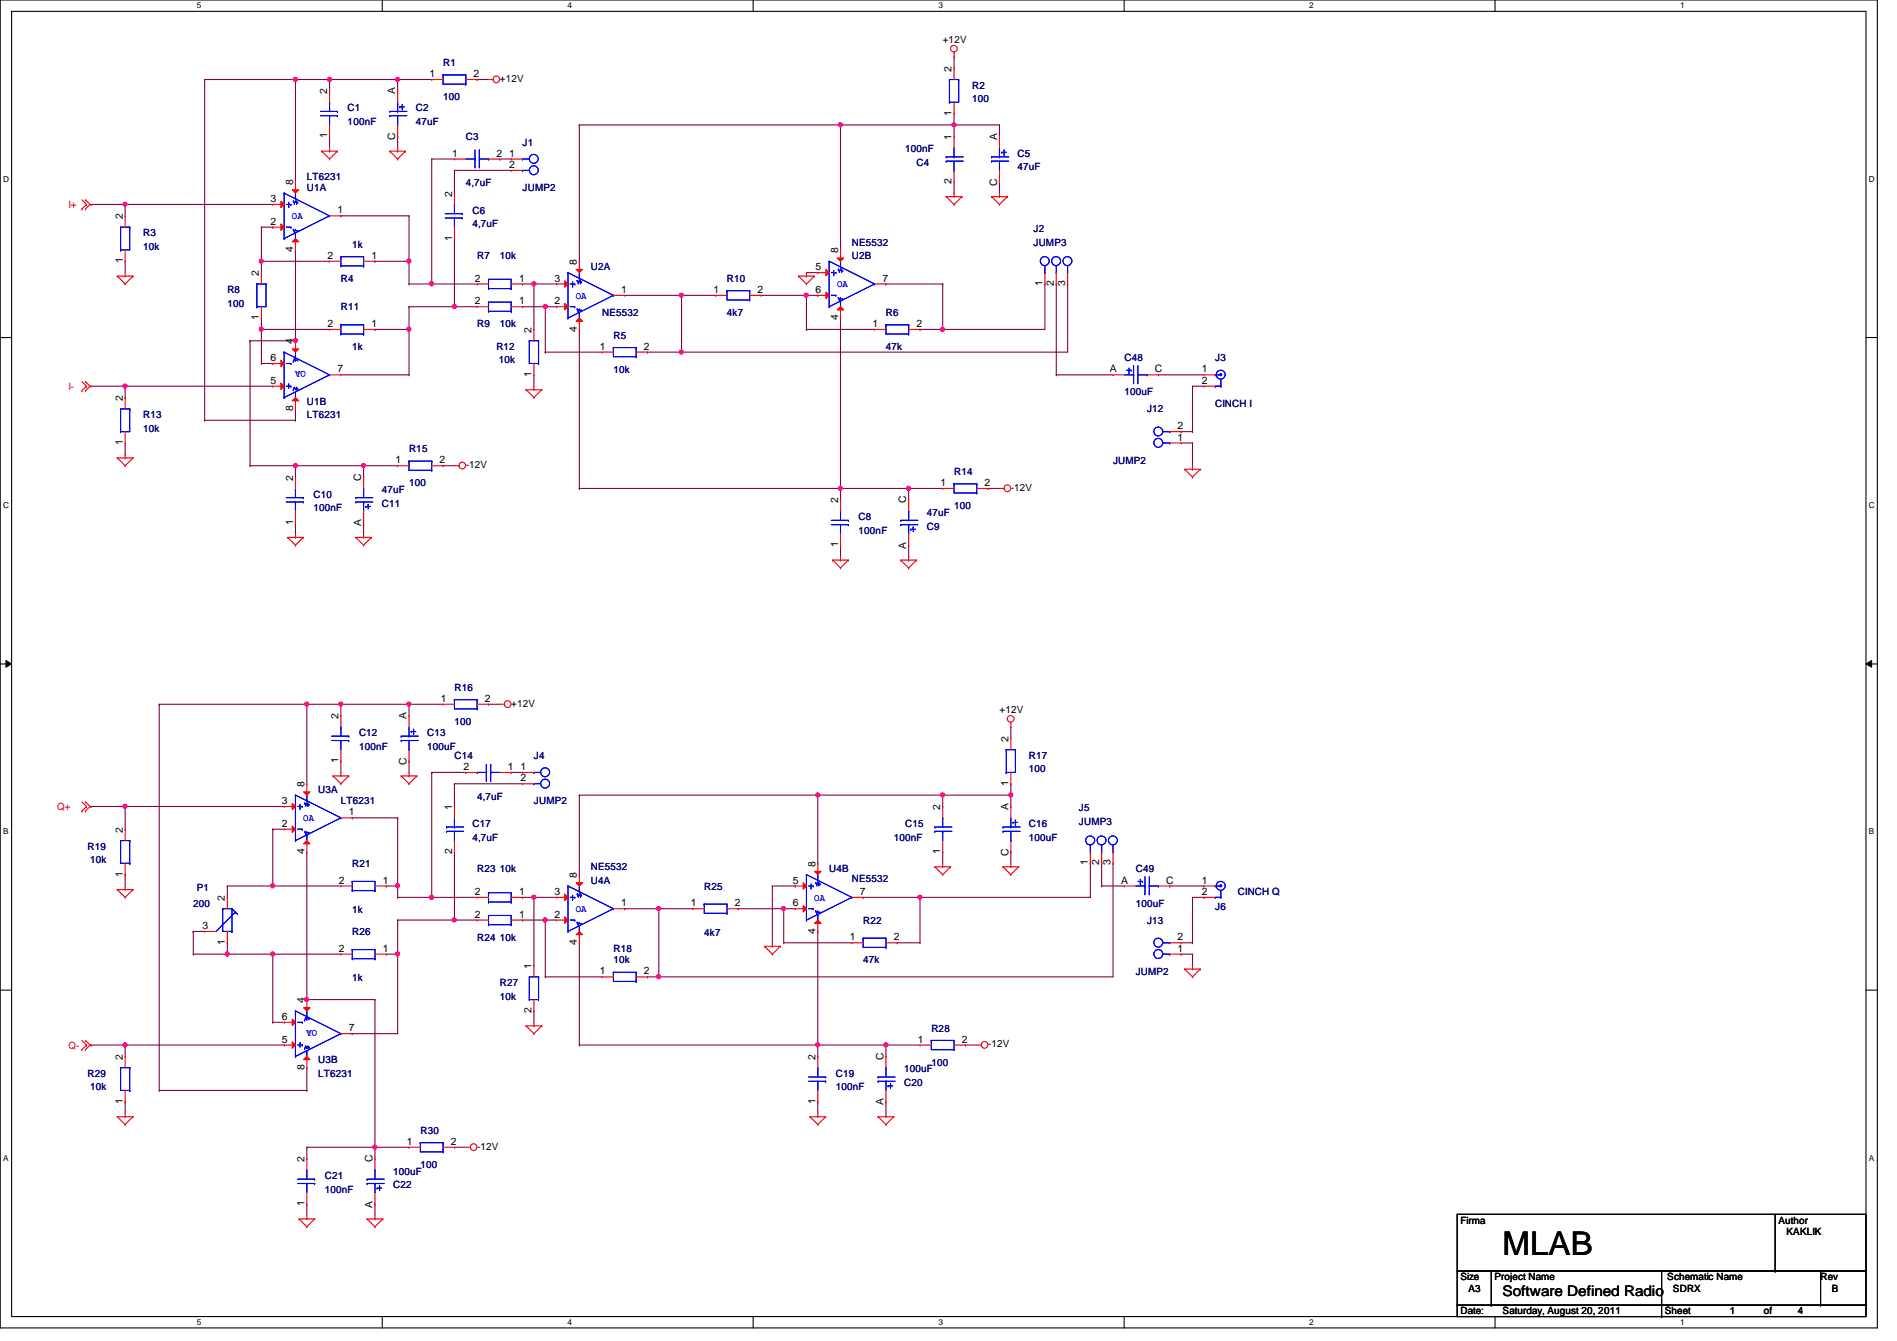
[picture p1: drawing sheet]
<svg xmlns="http://www.w3.org/2000/svg" width="297mm" height="210mm" viewBox="0 0 297 210" stroke-linecap="round" stroke-linejoin="round" font-family="sans-serif">
<defs><g id="words">
<text font-size="5.1" x="235.3" y="196.5">MLAB</text>
<text font-size="2.3" x="235.3" y="202.8">Software Defined Radio</text>
<g font-size="1.6" fill="#000080">
<text x="69.4" y="10.3">R1</text>
<text x="54.4" y="17.4">C1</text>
<text x="65.1" y="17.4">C2</text>
<text x="69.4" y="15.7">100</text>
<text x="152.2" y="13.9">R2</text>
<text x="152.2" y="16">100</text>
<text x="54.4" y="19.6">100nF</text>
<text x="65.1" y="19.6">47uF</text>
<text x="72.9" y="21.9">C3</text>
<text x="81.8" y="22.8">J1</text>
<text x="141.7" y="23.8">100nF</text>
<text x="48" y="29.9">U1A</text>
<text x="48" y="28.1">LT6231</text>
<text x="72.9" y="29.2">4,7uF</text>
<text x="81.8" y="29.9">JUMP2</text>
<text x="143.5" y="26">C4</text>
<text x="159.3" y="24.6">C5</text>
<text x="159.3" y="26.7">47uF</text>
<text x="74" y="33.4">C6</text>
<text x="74" y="35.6">4,7uF</text>
<text x="22.4" y="37">R3</text>
<text x="22.4" y="39.1">10k</text>
<text x="55.2" y="38.8">1k</text>
<text x="74.7" y="40.6">R7</text>
<text x="78.3" y="40.6">10k</text>
<text x="133.4" y="40.6">U2B</text>
<text x="133.4" y="38.4">NE5532</text>
<text x="161.8" y="36.3">J2</text>
<text x="161.8" y="38.4">JUMP3</text>
<text x="35.6" y="45.9">R8</text>
<text x="53.4" y="44.1">R4</text>
<text x="92.5" y="42.3">U2A</text>
<text x="113.8" y="44.1">R10</text>
<text x="35.6" y="48">100</text>
<text x="53.4" y="48.6">R11</text>
<text x="74.7" y="51.2">R9</text>
<text x="78.3" y="51.2">10k</text>
<text x="94.3" y="49.4">NE5532</text>
<text x="96.1" y="53">R5</text>
<text x="113.8" y="49.4">4k7</text>
<text x="138.7" y="49.4">R6</text>
<text x="55.2" y="54.8">1k</text>
<text x="77.7" y="54.8">R12</text>
<text x="78.1" y="56.9">10k</text>
<text x="96.1" y="58.3">10k</text>
<text x="138.7" y="54.8">47k</text>
<text x="176.1" y="56.6">C48</text>
<text x="190.3" y="56.6">J3</text>
<text x="22.4" y="65.4">R13</text>
<text x="48" y="63.3">U1B</text>
<text x="48" y="65.4">LT6231</text>
<text x="176.1" y="61.9">100uF</text>
<text x="179.6" y="64.6">J12</text>
<text x="190.3" y="63.7">CINCH I</text>
<text x="22.4" y="67.6">10k</text>
<text x="64" y="70.8">R15</text>
<text x="49.1" y="77.9">C10</text>
<text x="59.8" y="77.2">47uF</text>
<text x="64" y="76.1">100</text>
<text x="149.4" y="74.3">R14</text>
<text x="174.3" y="72.6">JUMP2</text>
<text x="49.1" y="80">100nF</text>
<text x="59.8" y="79.3">C11</text>
<text x="134.4" y="81.4">C8</text>
<text x="134.4" y="83.6">100nF</text>
<text x="145.1" y="82.9">C9</text>
<text x="145.1" y="80.7">47uF</text>
<text x="149.4" y="79.7">100</text>
<text x="71.2" y="108.1">R16</text>
<text x="71.2" y="113.5">100</text>
<text x="56.2" y="115.2">C12</text>
<text x="56.2" y="117.3">100nF</text>
<text x="66.9" y="115.2">C13</text>
<text x="66.9" y="117.3">100uF</text>
<text x="71.2" y="118.8">C14</text>
<text x="83.6" y="118.8">J4</text>
<text x="161.1" y="118.8">R17</text>
<text x="49.8" y="124.1">U3A</text>
<text x="53.4" y="125.9">LT6231</text>
<text x="74.7" y="125.2">4,7uF</text>
<text x="83.6" y="125.9">JUMP2</text>
<text x="161.1" y="120.9">100</text>
<text x="74" y="129.5">C17</text>
<text x="74" y="131.6">4,7uF</text>
<text x="140" y="131.6">100nF</text>
<text x="141.7" y="129.5">C15</text>
<text x="161.1" y="129.5">C16</text>
<text x="161.1" y="131.6">100uF</text>
<text x="168.9" y="127">J5</text>
<text x="168.9" y="129.1">JUMP3</text>
<text x="13.7" y="133">R19</text>
<text x="14.1" y="135.1">10k</text>
<text x="55.2" y="135.7">R21</text>
<text x="74.7" y="136.6">R23 10k</text>
<text x="92.5" y="136.2">NE5532</text>
<text x="129.8" y="136.6">U4B</text>
<text x="177.8" y="136.6">C49</text>
<text x="30.3" y="141.9">200</text>
<text x="30.8" y="139.4">P1</text>
<text x="55.2" y="143">1k</text>
<text x="92.5" y="138.3">U4A</text>
<text x="110.3" y="139.2">R25</text>
<text x="133.4" y="138">NE5532</text>
<text x="177.8" y="141.9">100uF</text>
<text x="190.3" y="142.5">J6</text>
<text x="193.8" y="140.1">CINCH Q</text>
<text x="55.2" y="146.3">R26</text>
<text x="74.7" y="147.2">R24 10k</text>
<text x="96.1" y="149">R18</text>
<text x="110.3" y="146.5">4k7</text>
<text x="135.2" y="144.6">R22</text>
<text x="179.6" y="144.6">J13</text>
<text x="55.2" y="153.6">1k</text>
<text x="78.3" y="154.3">R27</text>
<text x="96.1" y="150.8">10k</text>
<text x="135.2" y="150.8">47k</text>
<text x="177.8" y="152.6">JUMP2</text>
<text x="78.3" y="156.5">10k</text>
<text x="145.8" y="161.5">R28</text>
<text x="49.8" y="166.5">U3B</text>
<text x="141.6" y="167.9">100uF</text>
<text x="145.8" y="166.8">100</text>
<text x="13.7" y="168.6">R29</text>
<text x="14.1" y="170.7">10k</text>
<text x="49.8" y="168.6">LT6231</text>
<text x="130.9" y="168.6">C19</text>
<text x="130.9" y="170.7">100nF</text>
<text x="141.6" y="170">C20</text>
<text x="65.8" y="177.5">R30</text>
<text x="50.9" y="184.6">C21</text>
<text x="61.5" y="183.9">100uF</text>
<text x="65.8" y="182.8">100</text>
<text x="50.9" y="186.7">100nF</text>
<text x="61.5" y="186">C22</text>
</g>
<g font-size="1.6">
<text x="147.6" y="6.8">+12V</text>
<text x="149" y="11.2" transform="rotate(-90 149 11.2)">2</text>
<text x="51.2" y="14.8" transform="rotate(-90 51.2 14.8)">2</text>
<text x="61.9" y="14.8" transform="rotate(-90 61.9 14.8)">A</text>
<text x="67.3" y="12.1">1</text>
<text x="74.2" y="12.1">2</text>
<text x="78.3" y="12.8">+12V</text>
<text x="51.2" y="21.7" transform="rotate(-90 51.2 21.7)">1</text>
<text x="61.9" y="22" transform="rotate(-90 61.9 22)">C</text>
<text x="149" y="21.9" transform="rotate(-90 149 21.9)">1</text>
<text x="149" y="18.1" transform="rotate(-90 149 18.1)">1</text>
<text x="156.1" y="21.9" transform="rotate(-90 156.1 21.9)">A</text>
<text x="45.9" y="29" transform="rotate(-90 45.9 29)">8</text>
<text x="70.8" y="24.5">1</text>
<text x="77.7" y="24.5">2</text>
<text x="79.7" y="24.5">1</text>
<text x="79.7" y="26.3">2</text>
<text x="149" y="28.8" transform="rotate(-90 149 28.8)">2</text>
<text x="156.1" y="29.1" transform="rotate(-90 156.1 29.1)">C</text>
<text x="19.2" y="34.3" transform="rotate(-90 19.2 34.3)">2</text>
<text x="42.4" y="35.2">2</text>
<text x="42.4" y="31.6">3</text>
<text x="52.8" y="33.4">1</text>
<text x="70.8" y="30.8" transform="rotate(-90 70.8 30.8)">2</text>
<text x="19.2" y="41.2" transform="rotate(-90 19.2 41.2)">1</text>
<text x="45.9" y="39.5" transform="rotate(-90 45.9 39.5)">4</text>
<text x="51.3" y="40.5">2</text>
<text x="58.2" y="40.5">1</text>
<text x="70.8" y="37.7" transform="rotate(-90 70.8 37.7)">1</text>
<text x="90.3" y="41.4" transform="rotate(-90 90.3 41.4)">8</text>
<text x="131.2" y="39.7" transform="rotate(-90 131.2 39.7)">8</text>
<text x="40.6" y="43.2" transform="rotate(-90 40.6 43.2)">2</text>
<text x="74.4" y="47.6">2</text>
<text x="74.4" y="44.1">2</text>
<text x="81.3" y="47.6">1</text>
<text x="81.3" y="44.1">1</text>
<text x="86.8" y="47.6">2</text>
<text x="86.8" y="44.1">3</text>
<text x="97.3" y="45.8">1</text>
<text x="111.7" y="45.8">1</text>
<text x="118.6" y="45.8">2</text>
<text x="127.7" y="45.8">6</text>
<text x="127.7" y="42.3">5</text>
<text x="138.2" y="44.1">7</text>
<text x="163.2" y="44.8" transform="rotate(-90 163.2 44.8)">1</text>
<text x="165" y="44.8" transform="rotate(-90 165 44.8)">2</text>
<text x="166.8" y="44.8" transform="rotate(-90 166.8 44.8)">3</text>
<text x="40.6" y="50.1" transform="rotate(-90 40.6 50.1)">1</text>
<text x="45.9" y="53.9" transform="rotate(-90 45.9 53.9)">4</text>
<text x="51.3" y="51.2">2</text>
<text x="58.2" y="51.2">1</text>
<text x="83.2" y="52.1" transform="rotate(-90 83.2 52.1)">2</text>
<text x="90.3" y="51.9" transform="rotate(-90 90.3 51.9)">4</text>
<text x="131.2" y="50.1" transform="rotate(-90 131.2 50.1)">4</text>
<text x="136.6" y="51.2">1</text>
<text x="143.5" y="51.2">2</text>
<text x="42.4" y="56.5">6</text>
<text x="52.8" y="58.3">7</text>
<text x="83.2" y="59" transform="rotate(-90 83.2 59)">1</text>
<text x="93.9" y="54.7">1</text>
<text x="100.8" y="54.7">2</text>
<text x="173.8" y="58.3">A</text>
<text x="180.8" y="58.3">C</text>
<text x="188.2" y="58.3">1</text>
<text x="19.2" y="62.8" transform="rotate(-90 19.2 62.8)">2</text>
<text x="42.4" y="60.1">5</text>
<text x="45.9" y="64.3" transform="rotate(-90 45.9 64.3)">8</text>
<text x="188.2" y="60.1">2</text>
<text x="19.2" y="69.7" transform="rotate(-90 19.2 69.7)">1</text>
<text x="184.4" y="69">1</text>
<text x="184.4" y="67.2">2</text>
<text x="45.9" y="75.2" transform="rotate(-90 45.9 75.2)">2</text>
<text x="56.6" y="75.2" transform="rotate(-90 56.6 75.2)">C</text>
<text x="61.9" y="72.5">1</text>
<text x="68.8" y="72.5">2</text>
<text x="72.9" y="73.3">-12V</text>
<text x="147.3" y="76.1">1</text>
<text x="154.2" y="76.1">2</text>
<text x="158.3" y="76.8">-12V</text>
<text x="45.9" y="82.1" transform="rotate(-90 45.9 82.1)">1</text>
<text x="56.6" y="82.3" transform="rotate(-90 56.6 82.3)">A</text>
<text x="131.2" y="78.8" transform="rotate(-90 131.2 78.8)">2</text>
<text x="141.9" y="78.8" transform="rotate(-90 141.9 78.8)">C</text>
<text x="131.2" y="85.7" transform="rotate(-90 131.2 85.7)">1</text>
<text x="141.9" y="85.9" transform="rotate(-90 141.9 85.9)">A</text>
<text x="53" y="112.6" transform="rotate(-90 53 112.6)">2</text>
<text x="63.7" y="112.6" transform="rotate(-90 63.7 112.6)">A</text>
<text x="69" y="109.9">1</text>
<text x="75.9" y="109.9">2</text>
<text x="80" y="110.6">+12V</text>
<text x="156.5" y="111.7">+12V</text>
<text x="53" y="119.5" transform="rotate(-90 53 119.5)">1</text>
<text x="63.7" y="119.8" transform="rotate(-90 63.7 119.8)">C</text>
<text x="157.9" y="116.1" transform="rotate(-90 157.9 116.1)">2</text>
<text x="44.2" y="125.9">3</text>
<text x="47.7" y="123.2" transform="rotate(-90 47.7 123.2)">8</text>
<text x="72.6" y="120.5">2</text>
<text x="79.5" y="120.5">1</text>
<text x="81.5" y="120.5">1</text>
<text x="81.5" y="122.3">2</text>
<text x="157.9" y="123" transform="rotate(-90 157.9 123)">1</text>
<text x="19.2" y="130.3" transform="rotate(-90 19.2 130.3)">2</text>
<text x="44.2" y="129.4">2</text>
<text x="54.6" y="127.6">1</text>
<text x="70.8" y="126.8" transform="rotate(-90 70.8 126.8)">1</text>
<text x="147.2" y="126.8" transform="rotate(-90 147.2 126.8)">2</text>
<text x="157.9" y="126.8" transform="rotate(-90 157.9 126.8)">A</text>
<text x="19.2" y="137.2" transform="rotate(-90 19.2 137.2)">1</text>
<text x="47.7" y="133.7" transform="rotate(-90 47.7 133.7)">4</text>
<text x="70.8" y="133.7" transform="rotate(-90 70.8 133.7)">2</text>
<text x="90.3" y="137.5" transform="rotate(-90 90.3 137.5)">8</text>
<text x="127.7" y="135.7" transform="rotate(-90 127.7 135.7)">8</text>
<text x="147.2" y="133.7" transform="rotate(-90 147.2 133.7)">1</text>
<text x="157.9" y="134" transform="rotate(-90 157.9 134)">C</text>
<text x="170.3" y="135.5" transform="rotate(-90 170.3 135.5)">1</text>
<text x="172.1" y="135.5" transform="rotate(-90 172.1 135.5)">2</text>
<text x="173.9" y="135.5" transform="rotate(-90 173.9 135.5)">3</text>
<text x="35.2" y="141" transform="rotate(-90 35.2 141)">2</text>
<text x="53" y="138.3">2</text>
<text x="59.9" y="138.3">1</text>
<text x="74.4" y="143.6">2</text>
<text x="74.4" y="140.1">2</text>
<text x="81.3" y="143.6">1</text>
<text x="81.3" y="140.1">1</text>
<text x="86.8" y="143.6">2</text>
<text x="86.8" y="140.1">3</text>
<text x="97.3" y="141.9">1</text>
<text x="108.2" y="141.9">1</text>
<text x="115.1" y="141.9">2</text>
<text x="124.2" y="141.9">6</text>
<text x="124.2" y="138.3">5</text>
<text x="134.6" y="140.1">7</text>
<text x="175.6" y="138.3">A</text>
<text x="182.6" y="138.3">C</text>
<text x="188.2" y="138.3">1</text>
<text x="188.2" y="140.1">2</text>
<text x="31.7" y="145.4">3</text>
<text x="35.2" y="147.9" transform="rotate(-90 35.2 147.9)">1</text>
<text x="53" y="149">2</text>
<text x="59.9" y="149">1</text>
<text x="90.3" y="147.9" transform="rotate(-90 90.3 147.9)">4</text>
<text x="127.7" y="146.1" transform="rotate(-90 127.7 146.1)">4</text>
<text x="133.1" y="147.2">1</text>
<text x="140" y="147.2">2</text>
<text x="184.4" y="149">1</text>
<text x="184.4" y="147.2">2</text>
<text x="83.2" y="151.7" transform="rotate(-90 83.2 151.7)">1</text>
<text x="93.9" y="152.5">1</text>
<text x="100.8" y="152.5">2</text>
<text x="44.2" y="159.6">6</text>
<text x="47.7" y="157" transform="rotate(-90 47.7 157)">4</text>
<text x="54.6" y="161.4">7</text>
<text x="83.2" y="158.6" transform="rotate(-90 83.2 158.6)">2</text>
<text x="19.2" y="165.9" transform="rotate(-90 19.2 165.9)">2</text>
<text x="44.2" y="163.2">5</text>
<text x="47.7" y="167.5" transform="rotate(-90 47.7 167.5)">8</text>
<text x="127.7" y="165.9" transform="rotate(-90 127.7 165.9)">2</text>
<text x="138.3" y="165.9" transform="rotate(-90 138.3 165.9)">C</text>
<text x="143.7" y="163.2">1</text>
<text x="150.6" y="163.2">2</text>
<text x="154.7" y="164">-12V</text>
<text x="19.2" y="172.8" transform="rotate(-90 19.2 172.8)">1</text>
<text x="127.7" y="172.8" transform="rotate(-90 127.7 172.8)">1</text>
<text x="138.3" y="173" transform="rotate(-90 138.3 173)">A</text>
<text x="63.7" y="179.2">1</text>
<text x="70.6" y="179.2">2</text>
<text x="74.7" y="180">-12V</text>
<text x="47.7" y="181.9" transform="rotate(-90 47.7 181.9)">2</text>
<text x="58.3" y="181.9" transform="rotate(-90 58.3 181.9)">C</text>
<text x="47.7" y="188.8" transform="rotate(-90 47.7 188.8)">1</text>
<text x="58.3" y="189" transform="rotate(-90 58.3 189)">A</text>
<text x="228.7" y="191.5">Firma</text>
<text x="278.5" y="191.5">Author</text>
<text x="279.7" y="193.3">KAKLIK</text>
<text x="228.7" y="200.4">Size</text>
<text x="230" y="202.2">A3</text>
<text x="234" y="200.4">Project Name</text>
<text x="261.1" y="200.4">Schematic Name</text>
<text x="262" y="202.2">SDRX</text>
<text x="285.1" y="200.4">Rev</text>
<text x="286.8" y="202.2">B</text>
<text x="228.7" y="205.7">Date:</text>
<text x="235.3" y="205.7">Saturday, August 20, 2011</text>
<text x="260.7" y="205.7">Sheet</text>
<text x="270.8" y="205.7">1</text>
<text x="276.2" y="205.7">of</text>
<text x="281.5" y="205.7">4</text>
</g>
<g font-size="1.6" fill="#f00">
<text x="10.7" y="32.6">I+</text>
<text x="10.7" y="61">I-</text>
<text x="8.9" y="126.8">Q+</text>
<text x="10.7" y="164.1">Q-</text>
</g>
<g font-size="1.6" fill="#00f">
<text x="45.7" y="34.3">OA</text>
<text x="90.2" y="46.7">OA</text>
<text x="131.1" y="45">OA</text>
<text x="47.9" y="58.1" transform="rotate(180 47.9 58.1)">OA</text>
<text x="47.5" y="128.5">OA</text>
<text x="90.2" y="142.7">OA</text>
<text x="127.5" y="141">OA</text>
<text x="49.7" y="161.2" transform="rotate(180 49.7 161.2)">OA</text>
</g>
<g font-size="1.3">
<text x="30.8" y="1.3">5</text>
<text x="88.9" y="1.3">4</text>
<text x="146.9" y="1.3">3</text>
<text x="205" y="1.3">2</text>
<text x="263.1" y="1.3">1</text>
<text x=".5" y="28.4">D</text>
<text x="292.6" y="28.4">D</text>
<text x=".5" y="79.5">C</text>
<text x="292.6" y="79.5">C</text>
<text x=".5" y="130.6">B</text>
<text x="292.6" y="130.6">B</text>
<text x=".5" y="181.7">A</text>
<text x="292.6" y="181.7">A</text>
<text x="30.8" y="207.4">5</text>
<text x="88.9" y="207.4">4</text>
<text x="146.9" y="207.4">3</text>
<text x="205" y="207.4">2</text>
<text x="263.1" y="207.4">1</text>
</g>
</g></defs>
<path d="M0 0h294v207.9h-294zM1.8 1.8h290.4v204.3h-290.4z" fill="none" stroke="#000" stroke-width=".17"/>
<g fill="#fff">
<path d="M30.8 .2h.7v1.4h-.7z"/>
<path d="M30.8 206.2h.7v1.4h-.7z"/>
</g>
<path d="M59.9 0v1.8M59.9 206.1v1.8" fill="none" stroke="#000" stroke-width=".17"/>
<g fill="#fff">
<path d="M88.9 .2h.6v1.4h-.6z"/>
<path d="M88.9 206.2h.6v1.4h-.6z"/>
</g>
<path d="M117.9 0v1.8M117.9 206.1v1.8" fill="none" stroke="#000" stroke-width=".17"/>
<g fill="#fff">
<path d="M146.9 .2h.7v1.4h-.7z"/>
<path d="M146.9 206.2h.7v1.4h-.7z"/>
</g>
<path d="M176 0v1.8M176 206.1v1.8" fill="none" stroke="#000" stroke-width=".17"/>
<g fill="#fff">
<path d="M205 .2h.7v1.4h-.7z"/>
<path d="M205 206.2h.7v1.4h-.7z"/>
</g>
<path d="M234.1 0v1.8M234.1 206.1v1.8" fill="none" stroke="#000" stroke-width=".17"/>
<g fill="#fff">
<path d="M263.1 .2h.7v1.4h-.7z"/>
<path d="M263.1 206.2h.7v1.4h-.7z"/>
<path d="M.5 27.3h.9v1.4h-.9z"/>
<path d="M292.6 27.3h.9v1.4h-.9z"/>
<path d="M.5 78.4h.9v1.4h-.9z"/>
<path d="M292.6 78.4h.9v1.4h-.9z"/>
</g>
<path d="M0 52.8h1.8M292.2 52.8h1.8" fill="none" stroke="#000" stroke-width=".17"/>
<g fill="#fff">
<path d="M.5 129.5h.8v1.4h-.8z"/>
<path d="M292.6 129.5h.9v1.4h-.9z"/>
</g>
<path d="M0 103.9h1.8M292.2 103.9h1.8" fill="none" stroke="#000" stroke-width=".17"/>
<path d="M.9 103.4l.9 .5-.9 .5zM292.2 103.9l.9-.5v1z" fill="#000"/>
<path d="M.9 103.4l.9 .5-.9 .5zM292.2 103.9l.9-.5v1z" fill="none" stroke="#000" stroke-width=".16"/>
<g fill="#fff">
<path d="M.5 180.5h.8v1.4h-.8z"/>
<path d="M292.6 180.5h.9v1.4h-.9z"/>
</g>
<path d="M0 155h1.8M292.2 155h1.8" fill="none" stroke="#000" stroke-width=".17"/>
<path d="M19.6 32h.1M19.6 32h23.1" fill="none" stroke="#800040" stroke-width=".17"/>
<circle cx="19.6" cy="32" r=".32" fill="#f0f"/>
<circle cx="19.6" cy="32" r=".32" fill="none" stroke="#f0f" stroke-width=".17"/>
<path d="M14.3 60.5h5.3M19.6 60.5h.1M19.6 60.5v1.7" fill="none" stroke="#800040" stroke-width=".17"/>
<circle cx="19.6" cy="60.4" r=".32" fill="#f0f"/>
<circle cx="19.6" cy="60.4" r=".32" fill="none" stroke="#f0f" stroke-width=".17"/>
<path d="M53.4 33.8h.1M53.4 33.8h10.6M64 33.8h.1M64 33.8v7.1M85.4 48h.1M85.4 48h1.8" fill="none" stroke="#800040" stroke-width=".17"/>
<circle cx="64" cy="40.9" r=".32" fill="#f0f"/>
<circle cx="64" cy="40.9" r=".32" fill="none" stroke="#f0f" stroke-width=".17"/>
<path d="M40.9 40.9h.1M40.9 40.9h10.7M53.4 58.7h10.6M58.7 40.9h.1M58.7 40.9h5.3M64 58.7h.1M64 51.6h.1M64 51.6v7.1" fill="none" stroke="#800040" stroke-width=".17"/>
<circle cx="64" cy="51.5" r=".32" fill="#f0f"/>
<circle cx="64" cy="51.5" r=".32" fill="none" stroke="#f0f" stroke-width=".17"/>
<path d="M40.9 51.6h.1M40.9 51.6h10.7M58.7 51.6h.1M58.7 51.6h5.3" fill="none" stroke="#800040" stroke-width=".17"/>
<circle cx="40.9" cy="51.5" r=".32" fill="#f0f"/>
<circle cx="40.9" cy="51.5" r=".32" fill="none" stroke="#f0f" stroke-width=".17"/>
<path d="M40.9 56.9h.1M40.9 49.8h.1M40.9 40.9h.1M40.9 40.9v1.8M40.9 49.8v7.1M40.9 56.9h1.8M42.7 56.9h.1" fill="none" stroke="#800040" stroke-width=".17"/>
<circle cx="40.9" cy="40.9" r=".32" fill="#f0f"/>
<circle cx="40.9" cy="40.9" r=".32" fill="none" stroke="#f0f" stroke-width=".17"/>
<g fill="none" stroke="#800040" stroke-width=".17">
<path d="M40.9 35.6h.1M40.9 35.6h1.8M40.9 35.6v5.3M42.7 35.6h.1M64 40.9h.1M64 51.6h.1M64 40.9v3.5M64 48v3.6M67.6 44.4h.1M67.6 44.4h7.1M71.2 48h.1M71.2 48h3.5"/>
<path d="M97.8 46.2h8.9M106.7 46.2h.1"/>
</g>
<circle cx="106.7" cy="46.2" r=".32" fill="#f0f"/>
<circle cx="106.7" cy="46.2" r=".32" fill="none" stroke="#f0f" stroke-width=".17"/>
<g fill="none" stroke="#800040" stroke-width=".17">
<path d="M83.6 44.4h.1M83.6 58.7h.1M83.6 44.4h3.6M83.6 58.7v1.8M106.7 55.1h.1M106.7 55.1h60.5M112.1 46.2h.1M112.1 46.2h-5.4v8.9M119.2 46.2h7.1M126.3 46.2h.1M138.7 44.4h.1M138.7 44.4h8.9"/>
<path d="M163.6 44.4h.1M163.6 44.4v7.2M165.4 58.7h.1M165.4 44.4h.1M165.4 58.7h8.9M165.4 44.4v14.3M181.4 58.7h.1M181.4 58.7h7.1"/>
</g>
<circle cx="106.7" cy="55.1" r=".32" fill="#f0f"/>
<circle cx="106.7" cy="55.1" r=".32" fill="none" stroke="#f0f" stroke-width=".17"/>
<path d="M62.3 12.4h.1M62.3 12.4h5.3M167.2 44.4h.1M167.2 44.4v10.7" fill="none" stroke="#800040" stroke-width=".17"/>
<circle cx="62.2" cy="12.4" r=".32" fill="#f0f"/>
<circle cx="62.2" cy="12.4" r=".32" fill="none" stroke="#f0f" stroke-width=".17"/>
<path d="M46.3 12.4h5.3M51.6 12.4h.1M51.6 12.4v1.8M74.7 12.4h.1M74.7 12.4h1.8M149.4 8.9h.1M149.4 19.6h.1M149.4 8.9v1.8M149.4 19.6h7.1M51.6 21.3h.1M51.6 21.3v1.8" fill="none" stroke="#800040" stroke-width=".17"/>
<circle cx="149.4" cy="19.5" r=".32" fill="#f0f"/>
<circle cx="149.4" cy="19.5" r=".32" fill="none" stroke="#f0f" stroke-width=".17"/>
<path d="M51.6 12.4h.1M51.6 12.4h10.7M62.3 12.4h.1M62.3 12.4v1.8M156.5 19.6h.1M156.5 19.6v1.7M62.3 21.3h.1M62.3 21.3v1.8" fill="none" stroke="#800040" stroke-width=".17"/>
<circle cx="51.6" cy="12.4" r=".32" fill="#f0f"/>
<circle cx="51.6" cy="12.4" r=".32" fill="none" stroke="#f0f" stroke-width=".17"/>
<path d="M30.3 145.8h.1M30.3 145.8h1.7M30.3 145.8v3.6M35.6 147.6h.1M35.6 149.4h.1M35.6 147.6v1.8M35.6 149.4h7.1M42.7 149.4h.1M42.7 149.4v10.6M42.7 160h.1M42.7 160h1.8" fill="none" stroke="#800040" stroke-width=".17"/>
<circle cx="42.7" cy="149.3" r=".32" fill="#f0f"/>
<circle cx="42.7" cy="149.3" r=".32" fill="none" stroke="#f0f" stroke-width=".17"/>
<circle cx="35.6" cy="149.3" r=".32" fill="#f0f"/>
<circle cx="35.6" cy="149.3" r=".32" fill="none" stroke="#f0f" stroke-width=".17"/>
<path d="M42.7 129.8h.1M42.7 129.8v8.9" fill="none" stroke="#800040" stroke-width=".17"/>
<circle cx="42.7" cy="138.7" r=".32" fill="#f0f"/>
<circle cx="42.7" cy="138.7" r=".32" fill="none" stroke="#f0f" stroke-width=".17"/>
<path d="M42.7 129.8h.1M42.7 129.8h1.8M19.6 163.6h.1M19.6 163.6h24.9" fill="none" stroke="#800040" stroke-width=".17"/>
<circle cx="19.6" cy="163.5" r=".32" fill="#f0f"/>
<circle cx="19.6" cy="163.5" r=".32" fill="none" stroke="#f0f" stroke-width=".17"/>
<g fill="none" stroke="#800040" stroke-width=".17">
<path d="M42.7 138.7h.1M42.7 138.7h10.7M55.2 128h.1M55.2 128h7.1M62.3 138.7h.1M62.3 138.7v1.8M42.7 149.4h.1M42.7 149.4h10.7M60.5 149.4h.1M60.5 149.4h1.8M62.3 149.4h.1M62.3 149.4v12.4h-7.1"/>
<path d="M19.6 163.6h.1M19.6 163.6v1.8M55.2 161.8h.1"/>
</g>
<circle cx="62.2" cy="138.7" r=".32" fill="#f0f"/>
<circle cx="62.2" cy="138.7" r=".32" fill="none" stroke="#f0f" stroke-width=".17"/>
<path d="M60.5 138.7h.1M60.5 138.7h1.8M62.3 144h.1M62.3 144v5.4" fill="none" stroke="#800040" stroke-width=".17"/>
<circle cx="62.2" cy="149.3" r=".32" fill="#f0f"/>
<circle cx="62.2" cy="149.3" r=".32" fill="none" stroke="#f0f" stroke-width=".17"/>
<path d="M62.3 144h.1M62.3 144h8.9M67.6 140.5h.1M67.6 140.5h7.1M83.6 158.2h.1M83.6 158.2v1.8M85.4 144h.1M85.4 144h1.8M103.2 142.2h.1M103.2 142.2h5.3M144.1 140.5h.1M144.1 140.5h26.6" fill="none" stroke="#800040" stroke-width=".17"/>
<circle cx="144" cy="140.4" r=".32" fill="#f0f"/>
<circle cx="144" cy="140.4" r=".32" fill="none" stroke="#f0f" stroke-width=".17"/>
<g fill="none" stroke="#800040" stroke-width=".17">
<path d="M48 110.2h.1M48 110.2v12.5M53.4 110.2h.1M53.4 110.2v1.8M64 110.2h.1M64 110.2h5.4M158.3 113.8h.1M158.3 113.8v1.8M147.6 124.5h.1M147.6 133.3h.1M147.6 124.5v1.7M147.6 133.3v1.8"/>
<path d="M158.3 124.5h.1M158.3 133.3h.1M158.3 124.5v1.7M158.3 133.3v1.8M14.3 163.6h.1M14.3 163.6h5.3M19.6 172.5h.1M19.6 172.5v1.7"/>
</g>
<circle cx="53.4" cy="110.2" r=".32" fill="#f0f"/>
<circle cx="53.4" cy="110.2" r=".32" fill="none" stroke="#f0f" stroke-width=".17"/>
<path d="M48 110.2h.1M48 110.2h5.4M64 110.2h.1M64 110.2v1.8" fill="none" stroke="#800040" stroke-width=".17"/>
<circle cx="64" cy="110.2" r=".32" fill="#f0f"/>
<circle cx="64" cy="110.2" r=".32" fill="none" stroke="#f0f" stroke-width=".17"/>
<g fill="none" stroke="#800040" stroke-width=".17">
<path d="M67.6 24.9h.1M67.6 24.9h3.6M67.6 24.9v19.5M78.3 24.9h.1M78.3 24.9h1.7M67.6 44.4h.1M53.4 110.2h.1M53.4 119.1h.1M53.4 110.2h10.6M53.4 119.1v1.8M64 119.1h.1M64 119.1v1.8"/>
<path d="M76.5 110.2h.1M76.5 110.2h1.8M120.9 138.7h.1M120.9 138.7v8.9M170.7 135.1h.1M170.7 135.1v5.4M172.5 138.7h.1M172.5 135.1h.1M172.5 138.7h3.6M172.5 135.1v3.6M174.3 135.1h.1M174.3 135.1v17.8"/>
<path d="M183.2 138.7h.1M183.2 138.7h5.3M30.3 149.4h.1M30.3 149.4h5.3"/>
</g>
<circle cx="67.6" cy="44.4" r=".32" fill="#f0f"/>
<circle cx="67.6" cy="44.4" r=".32" fill="none" stroke="#f0f" stroke-width=".17"/>
<path d="M71.2 26.7h.1M71.2 30.2h.1M71.2 26.7h8.8M71.2 26.7v3.5M64 44.4h.1M64 44.4h3.6M67.6 120.9h.1M67.6 120.9h5.3M67.6 120.9v19.6M80 120.9h.1M80 120.9h1.8" fill="none" stroke="#800040" stroke-width=".17"/>
<circle cx="67.6" cy="140.4" r=".32" fill="#f0f"/>
<circle cx="67.6" cy="140.4" r=".32" fill="none" stroke="#f0f" stroke-width=".17"/>
<path d="M71.2 133.3h.1M71.2 133.3v10.7" fill="none" stroke="#800040" stroke-width=".17"/>
<circle cx="71.1" cy="144" r=".32" fill="#f0f"/>
<circle cx="71.1" cy="144" r=".32" fill="none" stroke="#f0f" stroke-width=".17"/>
<path d="M71.2 37.3v10.7M71.2 48h.1M71.2 122.7h.1M71.2 122.7v3.5M71.2 122.7h10.6M71.2 144h.1M71.2 144h3.5" fill="none" stroke="#800040" stroke-width=".17"/>
<circle cx="71.1" cy="48" r=".32" fill="#f0f"/>
<circle cx="71.1" cy="48" r=".32" fill="none" stroke="#f0f" stroke-width=".17"/>
<path d="M64 48h.1M64 48h7.2M19.6 60.5h.1M19.6 60.5h23.1M19.6 126.2h.1M19.6 126.2h24.9" fill="none" stroke="#800040" stroke-width=".17"/>
<circle cx="19.6" cy="126.2" r=".32" fill="#f0f"/>
<circle cx="19.6" cy="126.2" r=".32" fill="none" stroke="#f0f" stroke-width=".17"/>
<path d="M147.6 124.5h.1M147.6 124.5h10.7M97.8 142.2h.1M97.8 142.2h5.4" fill="none" stroke="#800040" stroke-width=".17"/>
<circle cx="158.3" cy="124.4" r=".32" fill="#f0f"/>
<circle cx="158.3" cy="124.4" r=".32" fill="none" stroke="#f0f" stroke-width=".17"/>
<circle cx="147.6" cy="124.4" r=".32" fill="#f0f"/>
<circle cx="147.6" cy="124.4" r=".32" fill="none" stroke="#f0f" stroke-width=".17"/>
<g fill="none" stroke="#800040" stroke-width=".17">
<path d="M14.3 32h.1M14.3 32h5.3M19.6 32h.1M19.6 32v1.8M19.6 40.9h.1M19.6 40.9v1.8M19.6 71.1h.1M19.6 69.3v1.8M56.9 72.9h.1M56.9 72.9h5.4M35.6 138.7h.1M35.6 138.7h7.1"/>
<path d="M62.3 128h.1M62.3 128v10.7M62.3 140.5h.1M62.3 140.5h5.3M122.7 142.2h.1M122.7 142.2h1.8"/>
</g>
<circle cx="56.9" cy="72.9" r=".32" fill="#f0f"/>
<circle cx="56.9" cy="72.9" r=".32" fill="none" stroke="#f0f" stroke-width=".17"/>
<path d="M46.3 72.9h.1M46.3 72.9v1.8M69.4 72.9h.1M69.4 72.9h1.8M142.3 76.5h.1M142.3 76.5h5.3M46.3 81.8h.1M46.3 81.8v1.8M56.9 81.8h.1M56.9 81.8v1.8" fill="none" stroke="#800040" stroke-width=".17"/>
<circle cx="142.3" cy="76.4" r=".32" fill="#f0f"/>
<circle cx="142.3" cy="76.4" r=".32" fill="none" stroke="#f0f" stroke-width=".17"/>
<g fill="none" stroke="#800040" stroke-width=".17">
<path d="M154.7 76.5h.1M154.7 76.5h1.8M131.6 85.3h.1M131.6 85.3v1.8M142.3 85.3h.1M142.3 85.3v1.8M14.3 126.2h.1M14.3 126.2h5.3M19.6 136.9h.1M19.6 126.2h.1M19.6 126.2v3.6M19.6 136.9v1.8"/>
<path d="M48 179.6h10.7M58.7 179.6h.1M58.7 179.6v1.8"/>
</g>
<circle cx="58.7" cy="179.6" r=".32" fill="#f0f"/>
<circle cx="58.7" cy="179.6" r=".32" fill="none" stroke="#f0f" stroke-width=".17"/>
<g fill="none" stroke="#800040" stroke-width=".17">
<path d="M48 179.6h.1M48 179.6v1.8M58.7 179.6h.1M58.7 179.6h5.3M71.2 179.6h.1M71.2 179.6h1.7M138.7 163.6h.1M138.7 163.6v1.8M138.7 163.6h5.4M48 188.5h.1M48 188.5v1.7M58.7 188.5h.1"/>
<path d="M58.7 188.5v1.7"/>
</g>
<circle cx="138.7" cy="163.5" r=".32" fill="#f0f"/>
<circle cx="138.7" cy="163.5" r=".32" fill="none" stroke="#f0f" stroke-width=".17"/>
<g fill="none" stroke="#800040" stroke-width=".17">
<path d="M39.2 53.3h.1M39.2 53.3h7.1M39.2 53.3v19.6M39.2 72.9h.1M39.2 72.9h17.7M46.3 72.9h.1M56.9 72.9h.1M56.9 72.9v1.8M128.1 163.6h.1M128.1 172.5h.1M128.1 163.6v1.8M128.1 172.5v1.7"/>
<path d="M138.7 172.5h.1M138.7 172.5v1.7M151.2 163.6h.1M151.2 163.6h1.7"/>
</g>
<circle cx="46.2" cy="72.9" r=".32" fill="#f0f"/>
<circle cx="46.2" cy="72.9" r=".32" fill="none" stroke="#f0f" stroke-width=".17"/>
<path d="M46.3 12.4v16M131.6 19.6h.1M131.6 19.6h17.8M46.3 28.4h.1" fill="none" stroke="#800040" stroke-width=".17"/>
<circle cx="131.6" cy="19.5" r=".32" fill="#f0f"/>
<circle cx="131.6" cy="19.5" r=".32" fill="none" stroke="#f0f" stroke-width=".17"/>
<path d="M46.3 39.1v14.2M46.3 53.3h.1M48 156.5h10.7M58.7 156.5h.1M58.7 156.5v23.1M58.7 179.6h.1" fill="none" stroke="#800040" stroke-width=".17"/>
<circle cx="46.2" cy="53.3" r=".32" fill="#f0f"/>
<circle cx="46.2" cy="53.3" r=".32" fill="none" stroke="#f0f" stroke-width=".17"/>
<path d="M48 133.3v23.2M48 156.5h.1" fill="none" stroke="#800040" stroke-width=".17"/>
<circle cx="48" cy="156.4" r=".32" fill="#f0f"/>
<circle cx="48" cy="156.4" r=".32" fill="none" stroke="#f0f" stroke-width=".17"/>
<path d="M24.9 110.2h.1M24.9 110.2h23.1" fill="none" stroke="#800040" stroke-width=".17"/>
<circle cx="48" cy="110.2" r=".32" fill="#f0f"/>
<circle cx="48" cy="110.2" r=".32" fill="none" stroke="#f0f" stroke-width=".17"/>
<path d="M32 12.4h.1M32 12.4h14.3M24.9 110.2v60.5M24.9 170.7h.1M24.9 170.7h23.1M48 170.7h.1M48 167.1h.1M48 167.1v3.6" fill="none" stroke="#800040" stroke-width=".17"/>
<circle cx="46.2" cy="12.4" r=".32" fill="#f0f"/>
<circle cx="46.2" cy="12.4" r=".32" fill="none" stroke="#f0f" stroke-width=".17"/>
<g fill="none" stroke="#800040" stroke-width=".17">
<path d="M32 12.4v53.4M126.3 42.7h.1M126.3 51.6h.1M126.3 42.7h1.8M126.3 46.2v5.4M32 65.8h.1M32 65.8h14.3M46.3 65.8h.1M46.3 64h.1M46.3 64v1.8M131.6 76.5h.1M131.6 76.5h10.7"/>
<path d="M142.3 76.5h.1M142.3 76.5v1.7"/>
</g>
<circle cx="126.3" cy="46.2" r=".32" fill="#f0f"/>
<circle cx="126.3" cy="46.2" r=".32" fill="none" stroke="#f0f" stroke-width=".17"/>
<path d="M126.3 51.6h.1M126.3 51.6h10.6M126.3 46.2h1.8M128.1 46.2h.1M147.6 51.6h.1M147.6 51.6h16" fill="none" stroke="#800040" stroke-width=".17"/>
<circle cx="147.6" cy="51.5" r=".32" fill="#f0f"/>
<circle cx="147.6" cy="51.5" r=".32" fill="none" stroke="#f0f" stroke-width=".17"/>
<path d="M83.6 44.4h.1M83.6 44.4v7.2" fill="none" stroke="#800040" stroke-width=".17"/>
<circle cx="83.6" cy="44.4" r=".32" fill="#f0f"/>
<circle cx="83.6" cy="44.4" r=".32" fill="none" stroke="#f0f" stroke-width=".17"/>
<path d="M81.8 44.4h.1M81.8 44.4h1.8M85.4 55.1h.1M85.4 48v7.1" fill="none" stroke="#800040" stroke-width=".17"/>
<circle cx="85.4" cy="48" r=".32" fill="#f0f"/>
<circle cx="85.4" cy="48" r=".32" fill="none" stroke="#f0f" stroke-width=".17"/>
<path d="M81.8 48h.1M81.8 48h3.6M85.4 55.1h.1M85.4 55.1h8.9M90.7 51.6v24.9M101.4 55.1h.1M101.4 55.1h5.3M131.6 49.8v26.7M90.7 76.5h.1M131.6 76.5h.1" fill="none" stroke="#800040" stroke-width=".17"/>
<circle cx="131.6" cy="76.4" r=".32" fill="#f0f"/>
<circle cx="131.6" cy="76.4" r=".32" fill="none" stroke="#f0f" stroke-width=".17"/>
<g fill="none" stroke="#800040" stroke-width=".17">
<path d="M90.7 19.6h.1M90.7 19.6v21.3M90.7 19.6h40.9M131.6 19.6h.1M131.6 19.6v19.5M149.4 17.8h.1M149.4 19.6h.1M149.4 17.8v3.5M149.4 30.2h.1M149.4 28.4v1.8M156.5 30.2h.1M156.5 28.4v1.8"/>
<path d="M144.1 51.6h.1M147.6 44.4h.1M147.6 44.4v7.2h-3.5M90.7 76.5h.1M90.7 76.5h40.9v1.7M131.6 78.2h.1M83.6 140.5h.1M83.6 140.5h3.6M83.6 140.5v10.6"/>
</g>
<circle cx="83.6" cy="140.4" r=".32" fill="#f0f"/>
<circle cx="83.6" cy="140.4" r=".32" fill="none" stroke="#f0f" stroke-width=".17"/>
<path d="M81.8 140.5h.1M81.8 140.5h1.8M85.4 152.9h.1M85.4 144h.1M85.4 152.9h8.9M85.4 144v8.9" fill="none" stroke="#800040" stroke-width=".17"/>
<circle cx="85.4" cy="144" r=".32" fill="#f0f"/>
<circle cx="85.4" cy="144" r=".32" fill="none" stroke="#f0f" stroke-width=".17"/>
<path d="M81.8 144h.1M81.8 144h3.6M103.2 152.9h.1M103.2 152.9h71.1" fill="none" stroke="#800040" stroke-width=".17"/>
<circle cx="103.1" cy="152.9" r=".32" fill="#f0f"/>
<circle cx="103.1" cy="152.9" r=".32" fill="none" stroke="#f0f" stroke-width=".17"/>
<path d="M103.2 142.2h.1M103.2 142.2v10.7" fill="none" stroke="#800040" stroke-width=".17"/>
<circle cx="103.1" cy="142.2" r=".32" fill="#f0f"/>
<circle cx="103.1" cy="142.2" r=".32" fill="none" stroke="#f0f" stroke-width=".17"/>
<path d="M90.7 124.5h.1M90.7 124.5v12.4M90.7 124.5h37.4M128.1 124.5h.1M128.1 124.5v10.6M158.3 122.7h.1M158.3 122.7v1.8" fill="none" stroke="#800040" stroke-width=".17"/>
<circle cx="128" cy="124.4" r=".32" fill="#f0f"/>
<circle cx="128" cy="124.4" r=".32" fill="none" stroke="#f0f" stroke-width=".17"/>
<g fill="none" stroke="#800040" stroke-width=".17">
<path d="M120.9 138.7h3.6M124.5 138.7h.1M128.1 124.5h19.5M147.6 124.5h.1M122.7 147.6h.1M122.7 142.2h.1M122.7 147.6h10.7M122.7 142.2v5.4M135.2 140.5h.1M135.2 140.5h8.9v7.1M140.5 147.6h.1M140.5 147.6h3.6"/>
<path d="M144.1 147.6h.1"/>
</g>
<circle cx="122.7" cy="142.2" r=".32" fill="#f0f"/>
<circle cx="122.7" cy="142.2" r=".32" fill="none" stroke="#f0f" stroke-width=".17"/>
<path d="M90.7 147.6v16M115.6 142.2h.1M115.6 142.2h7.1M90.7 163.6h.1M90.7 163.6h48M128.1 163.6h.1" fill="none" stroke="#800040" stroke-width=".17"/>
<circle cx="128" cy="163.5" r=".32" fill="#f0f"/>
<circle cx="128" cy="163.5" r=".32" fill="none" stroke="#f0f" stroke-width=".17"/>
<g fill="none" stroke="#800040" stroke-width=".17">
<path d="M185 67.6h.1M185 67.6h1.7M185 69.3h1.7M186.7 60.5h.1M186.7 67.6h.1M186.7 69.3h.1M186.7 72.9h.1M186.7 60.5h1.8M186.7 60.5v7.1M186.7 69.3v3.6M35.6 138.7v1.8M35.6 140.5h.1"/>
<path d="M101.4 152.9h.1M101.4 152.9h1.8M128.1 145.8h.1M128.1 145.8v17.8M185 149.4h.1M185 149.4h1.7M185 147.6h1.7M186.7 149.4h.1M186.7 147.6h.1M186.7 140.5h.1M186.7 140.5v7.1M186.7 149.4v1.7"/>
<path d="M186.7 140.5h1.8M188.5 140.5h.1"/>
</g>
<g fill="none" stroke="#f00" stroke-width=".17">
<path d="M76.5 12.4h.7M77.2 12.4h.1M149.4 8.2h.1M149.4 8.2v.7M12.8 32.7h.1M12.8 31.3l.7 .7M13.4 31.3h.1M13.4 32.7h.1M13.4 31.3l.7 .7M13.5 32h.1M13.5 32l-.7 .7M14.1 32l-.7 .7"/>
<path d="M14.1 32h.2M14.3 32h.1M19.6 33.8h.1M19.6 33.8v1.8M19.6 39.1v1.8M50.4 23.7h.1M50.4 23.7h2.4M50.4 23.7l1.2 1.2M51.6 23.7h.1M51.6 24.9h.1M51.6 23.1v.6M52.8 23.7h.1"/>
<path d="M52.8 23.7l-1.2 1.2M61 23.7h.1M61 23.7h2.5M61 23.7l1.3 1.2M62.3 23.7h.1M62.3 24.9h.1M62.3 23.1v.6M63.5 23.7h.1M63.5 23.7l-1.2 1.2M148.2 30.8h.1M148.2 30.8h2.4M148.2 30.8l1.2 1.2"/>
<path d="M149.4 30.8h.1M149.4 32h.1M149.4 30.2v.6M150.6 30.8h.1M150.6 30.8l-1.2 1.2M155.3 30.8h.1M155.3 30.8h2.4M155.3 30.8l1.2 1.2M156.5 30.8h.1M156.5 32h.1M156.5 30.2v.6M157.7 30.8h.1"/>
<path d="M157.7 30.8l-1.2 1.2M12.8 59.7l.7 .8M13.4 59.7h.1M13.4 59.7l.7 .8M18.4 43.2h.1M18.4 43.2h2.4M18.4 43.2l1.2 1.2M19.6 43.2h.1M19.6 44.4h.1M19.6 40.9h.1M19.6 42.7v.5M20.8 43.2h.1"/>
<path d="M20.8 43.2l-1.2 1.2M125 43.2h.1M125 43.2h2.5M125 43.2l1.3 1.2M126.3 43.2h.1M126.3 44.4h.1M126.3 42.7v.5M127.5 43.2h.1M127.5 43.2l-1.2 1.2M163.6 44.4h.1M163.6 42.7v1.7M165.4 44.4h.1"/>
<path d="M165.4 42.7v1.7M167.2 44.4h.1M167.2 42.7v1.7M12.8 61.2h.1M13.4 61.2h.1M13.5 60.5h.1M13.5 60.5l-.7 .7M14.1 60.5l-.7 .7M14.1 60.5h.2M14.3 60.5h.1M18.4 71.7h.1M18.4 71.7h2.4"/>
<path d="M18.4 71.7l1.2 1.2M19.6 71.7h.1M19.6 72.9h.1M19.6 71.1v.6M20.8 71.7h.1M20.8 71.7l-1.2 1.2M71.2 72.9h.7M71.9 72.9h.1M82.4 61h.1M82.4 61h2.4M82.4 61l1.2 1.2M83.6 61h.1"/>
<path d="M83.6 62.2h.1M83.6 60.5v.5M84.8 61h.1M84.8 61l-1.2 1.2M156.5 76.5h.7M157.2 76.5h.1M183.2 69.3h1.8M183.2 67.6h1.8M185 69.3h.1M185 67.6h.1M185.5 73.4h.1M185.5 73.4h2.5"/>
<path d="M185.5 73.4l1.2 1.3M186.7 73.4h.1M186.7 74.7h.1M186.7 72.9v.5M188 73.4h.1M188 73.4l-1.3 1.3M45 84.1h.1M45 84.1h2.5M45 84.1l1.3 1.2M46.3 84.1h.1M46.3 85.3h.1M46.3 83.6v.5"/>
<path d="M47.5 84.1h.1M47.5 84.1l-1.2 1.2M55.7 84.1h.1M55.7 84.1h2.5M55.7 84.1l1.2 1.2M56.9 84.1h.1M56.9 85.3h.1M56.9 83.6v.5M58.2 84.1h.1M58.2 84.1l-1.3 1.2M130.4 87.7h.1M130.4 87.7h2.4"/>
<path d="M130.4 87.7l1.2 1.2M131.6 87.7h.1M131.6 88.9h.1M131.6 87.1v.6M132.8 87.7h.1M132.8 87.7l-1.2 1.2M141.1 87.7h.1M141.1 87.7h2.4M141.1 87.7l1.2 1.2M142.3 87.7h.1M142.3 88.9h.1M142.3 87.1v.6"/>
<path d="M143.5 87.7h.1M143.5 87.7l-1.2 1.2M78.3 110.2h.7M79 110.2h.1M158.3 113.1h.1M158.3 115.6h.1M158.3 113.1v.7M158.3 115.6v1.7M12.8 127h.1M12.8 125.5l.7 .7M13.4 125.5h.1M13.4 127h.1"/>
<path d="M13.4 125.5l.7 .7M13.5 126.2h.1M13.5 126.2l-.7 .8M14.1 126.2l-.7 .8M14.1 126.2h.2M14.3 126.2h.1M18.4 139.2h.1M18.4 139.2h2.4M18.4 139.2l1.2 1.3M19.6 139.2h.1M19.6 138.7v.5M20.8 139.2h.1"/>
<path d="M20.8 139.2l-1.2 1.3M52.2 121.5h.1M52.2 121.5h2.4M52.2 121.5l1.2 1.2M53.4 121.5h.1M53.4 122.7h.1M53.4 120.9v.6M54.6 121.5h.1M54.6 121.5l-1.2 1.2M62.8 121.5h.1M62.8 121.5h2.5M62.8 121.5l1.2 1.2"/>
<path d="M64 121.5h.1M64 122.7h.1M64 120.9v.6M65.3 121.5h.1M65.3 121.5l-1.3 1.2M146.4 135.7h.1M146.4 135.7h2.4M146.4 135.7l1.2 1.2M147.6 135.7h.1M147.6 136.9h.1M147.6 135.1v.6M148.8 135.7h.1"/>
<path d="M148.8 135.7l-1.2 1.2M157.1 135.7h.1M157.1 135.7h2.4M157.1 135.7l1.2 1.2M158.3 135.7h.1M158.3 136.9h.1M158.3 122.7h.1M158.3 120.9v1.8M158.3 135.1v.6M159.5 135.7h.1M159.5 135.7l-1.2 1.2M19.6 140.5h.1"/>
<path d="M119.7 148.1h.1M119.7 148.1h2.5M119.7 148.1l1.2 1.3M120.9 148.1h.1M120.9 149.4h.1M120.9 147.6v.5M122.2 148.1h.1M122.2 148.1l-1.3 1.3M183.2 149.4h1.8M183.2 147.6h1.8M185 149.4h.1M185 147.6h.1"/>
<path d="M185.5 151.7h.1M185.5 151.7h2.5M185.5 151.7l1.2 1.2M186.7 151.7h.1M186.7 152.9h.1M186.7 151.1v.6M188 151.7h.1M188 151.7l-1.3 1.2M12.8 164.3h.1M12.8 162.9l.7 .7M13.4 162.9h.1M13.4 164.3h.1"/>
<path d="M13.4 162.9l.7 .7M13.5 163.6h.1M13.5 163.6l-.7 .7M14.1 163.6h.2M14.1 163.6l-.7 .7M14.3 163.6h.1M18.4 174.8h.1M18.4 174.8h2.4M18.4 174.8l1.2 1.2M19.6 174.8h.1M19.6 176h.1M19.6 174.2v.6"/>
<path d="M20.8 174.8h.1M20.8 174.8l-1.2 1.2M53.4 161.8h1.8M55.2 161.8h.1M72.9 179.6h.8M73.7 179.6h.1M82.4 160.6h.1M82.4 160.6h2.4M82.4 160.6l1.2 1.2M83.6 160.6h.1M83.6 161.8h.1M83.6 160v.6"/>
<path d="M84.8 160.6h.1M84.8 160.6l-1.2 1.2M126.8 174.8h.1M126.8 174.8h2.5M126.8 174.8l1.3 1.2M128.1 174.8h.1M128.1 176h.1M128.1 174.2v.6M129.3 174.8h.1M129.3 174.8l-1.2 1.2M137.5 174.8h.1M137.5 174.8h2.5"/>
<path d="M137.5 174.8l1.2 1.2M138.7 174.8h.1M138.7 176h.1M138.7 174.2v.6M140 174.8h.1M140 174.8l-1.3 1.2M152.9 163.6h.8M153.7 163.6h.1M46.8 190.8h.1M46.8 190.8h2.5M46.8 190.8l1.2 1.2M48 190.8h.1"/>
<path d="M48 192h.1M48 190.2v.6M49.3 190.8h.1M49.3 190.8l-1.3 1.2M57.5 190.8h.1M57.5 190.8h2.4M57.5 190.8l1.2 1.2M58.7 190.8h.1M58.7 192h.1M58.7 190.2v.6M59.9 190.8h.1M59.9 190.8l-1.2 1.2"/>
<circle cx="77.7" cy="12.4" r=".52"/>
<circle cx="149.4" cy="7.6" r=".52"/>
<circle cx="72.4" cy="72.9" r=".52"/>
<circle cx="157.7" cy="76.4" r=".52"/>
<circle cx="79.5" cy="110.2" r=".52"/>
<circle cx="158.3" cy="112.5" r=".52"/>
<circle cx="74.2" cy="179.6" r=".52"/>
<circle cx="154.2" cy="163.5" r=".52"/>
</g>
<path d="M228.2 190.1h64v8.9h-64zM228.2 199h64v5.3h-64zM233.5 199v5.3M260.2 199v7.1M278 199h.1M278 190.1v8.9M285.1 199v5.3M228.2 204.3h64v1.8h-64zM233.5 204.3h.1M260.2 204.3h.1M260.2 206.1h.1M285.1 204.3h.1" fill="none" stroke="#000" stroke-width=".17"/>
<g fill="none" stroke="#00f" stroke-width=".17">
<path d="M18.9 39.1h.1M18.9 35.6h.1M18.9 35.6v3.5M18.9 35.6h1.4M20.3 35.6h.1M20.3 35.6v3.5h-1.4M163.6 42.7h.1M163.6 41.6v1.1M165.4 42.7h.1M165.4 41.6v1.1M167.2 42.7h.1M167.2 41.6v1.1"/>
<path d="M182.1 69.3h1.1M182.1 67.6h1.1M183.2 69.3h.1M183.2 67.6h.1M157.6 117.3h.1M157.6 117.3v3.6M157.6 117.3h1.4M159 117.3h.1M159 117.3v3.6h-1.4M157.6 120.9h.1M46.3 158.2h.1M46.3 158.2v7.2"/>
<path d="M46.3 158.2l7.1 3.6M47.7 159.7h.1M47.9 159.3h.1M47.9 159.3l.1 .4M47.9 159.3l-.2 .4M48 159.1h.1M48 158.2v.9M48 159.5h.4M48.4 159.5h.1M182.1 149.4h1.1M182.1 147.6h1.1M183.2 149.4h.1"/>
<path d="M183.2 147.6h.1M46.3 165.4h.1M46.6 160h.7M46.6 163.6h.7M47 163.2h.1M47 163.2v.7M47.3 160h.1M47.3 163.6h.1M47.7 164.1h.1M47.9 163.7h.1M47.9 163.7l.1 .4M47.9 163.7l-.2 .4"/>
<path d="M48 164.5h.1M48 164.5v.9M48 163.9h.4M48.2 163.7h.1M48.2 163.7v.4M48.4 163.9h.1M53.4 161.8h.1M53.4 161.8l-7.1 3.6"/>
<circle cx="163.6" cy="40.9" r=".7"/>
<circle cx="165.4" cy="40.9" r=".7"/>
<circle cx="167.1" cy="40.9" r=".7"/>
<circle cx="181.4" cy="67.5" r=".7"/>
<circle cx="181.4" cy="69.3" r=".7"/>
<circle cx="181.4" cy="149.3" r=".7"/>
<circle cx="181.4" cy="147.5" r=".7"/>
</g>
<path d="M45.8 159.5l.5 .5-.5 .5z" fill="#f00"/>
<path d="M45.8 159.5l.5 .5-.5 .5zM44.5 160h.1M44.5 160h1.8" fill="none" stroke="#f00" stroke-width=".17"/>
<path d="M45.8 163.1l.5 .5-.5 .5z" fill="#f00"/>
<path d="M44.5 163.6h.1M44.5 163.6h1.8M45.8 163.1l.5 .5-.5 .5z" fill="none" stroke="#f00" stroke-width=".17"/>
<path d="M47.5 157.7h1.1l-.6 .5z" fill="#f00"/>
<path d="M47.5 157.7h1.1l-.6 .5zM48 156.5h.1M48 156.5v1.7" fill="none" stroke="#f00" stroke-width=".17"/>
<path d="M48 165.4l.6 .5h-1.1z" fill="#f00"/>
<g fill="none" stroke="#f00" stroke-width=".17">
<path d="M51.6 58.7h1.8M53.4 58.7h.1M69.4 110.2h.1M69.4 110.2h1.8M74.7 110.2h1.8M76.5 110.2h.1M133.4 147.6h.1M133.4 147.6h1.8M138.7 147.6h1.8M140.5 147.6h.1M19.6 172.5h.1M19.6 165.4h.1"/>
<path d="M19.6 165.4v1.7M19.6 170.7v1.8M48 165.4l.6 .5h-1.1zM48 167.1h.1M48 165.4v1.7"/>
</g>
<g fill="none" stroke="#00f" stroke-width=".17">
<path d="M44.5 55.1h.1M44.5 55.1v7.1M44.5 55.1l7.1 3.6M44.8 56.9h.7M45.5 56.9h.1M45.9 56.6h.1M46.1 56.2h.1M46.1 56.2l.2 .4M46.1 56.2l-.2 .4M46.3 56h.1M46.3 55.1v.9M46.3 56.3h.3"/>
<path d="M46.6 56.3h.1M51.6 58.7h.1M51.6 58.7l-7.1 3.5M44.5 62.2h.1M44.8 60.5h.7M45.2 60.1h.1M45.2 60.1v.7M45.5 60.5h.1M45.9 61h.1M46.1 60.6h.1M46.1 60.6l.2 .4M46.1 60.6l-.2 .4"/>
<path d="M46.3 61.3h.1M46.3 61.3v.9M46.3 60.8h.3M46.4 60.6h.1M46.4 60.6v.4M46.6 60.8h.1M71.2 109.5h.1M71.2 109.5v1.5h3.5M71.2 109.5h3.5M74.7 111h.1M74.7 109.5h.1M74.7 109.5v1.5"/>
<path d="M135.2 146.9h.1M135.2 146.9v1.4h3.5M135.2 146.9h3.5M138.7 148.3h.1M138.7 146.9h.1M138.7 146.9v1.4M18.9 167.1h.1M18.9 167.1v3.6h1.4M18.9 167.1h1.4M20.3 170.7h.1M20.3 167.1h.1M20.3 167.1v3.6"/>
</g>
<path d="M44 56.4l.5 .5-.5 .5z" fill="#f00"/>
<path d="M42.7 56.9h.1M42.7 56.9h1.8M44 56.4l.5 .5-.5 .5z" fill="none" stroke="#f00" stroke-width=".17"/>
<path d="M44 59.9l.5 .6-.5 .5z" fill="#f00"/>
<path d="M44 59.9l.5 .6-.5 .5zM42.7 60.5h.1M42.7 60.5h1.8" fill="none" stroke="#f00" stroke-width=".17"/>
<path d="M45.8 54.6h1l-.5 .5z" fill="#f00"/>
<path d="M45.8 54.6h1l-.5 .5zM46.3 53.3h.1M46.3 53.3v1.8" fill="none" stroke="#f00" stroke-width=".17"/>
<path d="M45.8 62.7l.5-.5 .5 .5z" fill="#f00"/>
<g fill="none" stroke="#f00" stroke-width=".17">
<path d="M149.4 17.8h.1M149.4 10.7h.1M149.4 10.7v1.7M149.4 16v1.8M149.4 21.3h.1M149.4 28.4h.1M149.4 21.3v1.8M149.4 26.7v1.7M94.3 55.1h.1M94.3 55.1h1.8M99.6 55.1h1.8M101.4 55.1h.1"/>
<path d="M174.3 58.7h.1M174.3 58.7h1.8M179.6 58.7h1.8M181.4 58.7h.1M45.8 62.7l.5-.5 .5 .5zM46.3 64h.1M46.3 62.2v1.8M74.7 144h.1M74.7 144h1.8M80 144h1.8M81.8 144h.1M83.6 151.1h.1"/>
<path d="M83.6 158.2h.1M83.6 151.1v1.8M83.6 156.5v1.7M94.3 152.9h.1M94.3 152.9h1.8M96.1 142.2h1.7M97.8 142.2h.1M99.6 152.9h1.8M101.4 152.9h.1M108.5 142.2h.1M108.5 142.2h1.8M113.8 142.2h1.8"/>
<path d="M115.6 142.2h.1M128.1 172.5h.1M128.1 165.4h.1M128.1 165.4v1.7M128.1 170.7v1.8M138.7 172.5h.1M138.7 165.4h.1M138.7 165.4v1.7M138.7 170.7v1.8M144.1 163.6h.1M144.1 163.6h1.7M149.4 163.6h1.8"/>
<path d="M151.2 163.6h.1"/>
</g>
<g fill="none" stroke="#00f" stroke-width=".17">
<path d="M148.7 16h.1M148.7 12.4h.1M148.7 12.4v3.6M148.7 12.4h1.4M150.1 12.4h.1M150.1 12.4v3.6h-1.4M148.2 24.6h.1M148.2 25.2h.1M148.2 24.6h2.6M148.2 25.2h2.6M149.4 24.6h.1M149.4 26.7h.1"/>
<path d="M149.4 23.1v1.5M149.4 25.2v1.5M96.1 54.4h.1M96.1 54.4v1.4h3.5M96.1 54.4h3.5M99.6 55.8h.1M99.6 54.4h.1M99.6 54.4v1.4M176.1 58.7h1.4M176.4 58h.7M176.8 58.3h.1M176.8 57.6v.7"/>
<path d="M177.1 58h.1M177.5 58.7h.1M177.5 59.9h.1M177.5 57.2v2.7M178.2 59.9h.1M178.2 58.7h1.4M178.2 57.2v2.7M179.6 58.7h.1M88.9 138.7h.1M88.9 138.7v7.1M88.9 138.7l7.2 3.5M90.4 139.9h.1"/>
<path d="M90.4 139.9l.1 .4M90.7 139.6h.1M90.7 138.7v.9M90.7 139.9l-.2 .4M90.9 139.9v.4M76.5 143.3h.1M76.5 144.7h.1M76.5 143.3h3.5v1.4M76.5 144.7h3.5M76.5 143.3v1.4M80 144.7h.1M82.9 156.5h.1"/>
<path d="M82.9 156.5h1.4M84.3 152.9h.1M84.3 156.5h.1M84.3 152.9h-1.4v3.6M84.3 152.9v3.6M88.9 145.8h.1M89.3 144h.7M89.3 140.5h.7M89.7 140.8h.1M89.7 140.1v.7M90 144h.1M90 140.5h.1"/>
<path d="M90.4 144.4h.1M90.4 144.4l.1 .3M90.5 140.3h.1M90.5 144.7h.1M90.7 144.9h.1M90.7 144.9v.9M90.7 140.1h.4M90.7 144.6h.4M90.7 144.4l-.2 .3M90.9 140.3h.1M91.1 140.1h.1M91.1 144.6h.1"/>
<path d="M96.1 152.2h.1M96.1 142.2h.1M96.1 152.2v1.4h3.5M96.1 152.2h3.5M96.1 142.2l-7.2 3.6M99.6 153.6h.1M99.6 152.2h.1M99.6 152.2v1.4M110.3 141.5h.1M110.3 141.5v1.5h3.5M110.3 141.5h3.5M113.8 143h.1"/>
<path d="M113.8 141.5h.1M113.8 141.5v1.5M126.6 169.2h2.7M126.6 168.6h2.7M128.1 169.2h.1M128.1 167.1h.1M128.1 167.1v1.5M128.1 169.2v1.5M129.3 169.2h.1M129.3 168.6h.1M137.5 169.2h.1M137.5 168.6h.1"/>
<path d="M137.5 169.2h2.7M137.5 168.6h2.7M138.7 169.2h.1M138.7 167.1h.1M138.7 167.1v1.5M138.7 169.2v1.5M139.1 170h.1M139.1 170h.7M139.4 169.6h.1M139.4 169.6v.7M145.8 162.9h.1M145.8 162.9v1.4h3.6"/>
<path d="M145.8 162.9h3.6M149.4 164.3h.1M149.4 162.9h.1M149.4 162.9v1.4"/>
</g>
<path d="M88.4 143.5l.5 .5-.5 .5z" fill="#f00"/>
<path d="M87.2 144h.1M87.2 144h1.7M88.4 143.5l.5 .5-.5 .5z" fill="none" stroke="#f00" stroke-width=".17"/>
<path d="M88.4 140l.5 .5-.5 .5z" fill="#f00"/>
<path d="M88.4 140l.5 .5-.5 .5zM87.2 140.5h.1M87.2 140.5h1.7" fill="none" stroke="#f00" stroke-width=".17"/>
<path d="M90.2 146.3l.5-.5 .5 .5z" fill="#f00"/>
<path d="M90.2 146.3l.5-.5 .5 .5zM90.7 147.6h.1M90.7 145.8v1.8" fill="none" stroke="#f00" stroke-width=".17"/>
<path d="M90.2 138.2h1l-.5 .5z" fill="#f00"/>
<g fill="none" stroke="#f00" stroke-width=".17">
<path d="M71.2 37.3h.1M71.2 30.2h.1M71.2 24.9h.1M71.2 30.2v1.8M71.2 35.6v1.7M71.2 24.9h1.7M76.5 24.9h1.8M78.3 24.9h.1M96.1 46.2h1.7M97.8 46.2h.1M112.1 46.2h.1M112.1 46.2h1.7"/>
<path d="M117.4 46.2h1.8M119.2 46.2h.1M142.3 78.2h.1M142.3 78.2v1.8M147.6 76.5h.1M147.6 76.5h1.8M152.9 76.5h1.8M154.7 76.5h.1M142.3 85.3h.1M142.3 83.6v1.7M90.2 138.2h1l-.5 .5zM90.7 136.9h.1"/>
<path d="M90.7 136.9v1.8M176.1 138.7h.1M176.1 138.7h1.7M181.4 138.7h1.8M183.2 138.7h.1M74.7 140.5h.1M74.7 140.5h1.8M80 140.5h1.8M81.8 140.5h.1"/>
</g>
<g fill="none" stroke="#00f" stroke-width=".17">
<path d="M69.7 34.1h2.7M69.7 33.4h2.7M71.2 34.1h.1M71.2 32h.1M71.2 32v1.4M71.2 34.1v1.5M72.4 34.1h.1M72.4 33.4h.1M72.9 24.9h1.5M74.4 24.9h.1M74.4 26.1h.1M74.4 23.5v2.6"/>
<path d="M75.1 26.1h.1M75.1 24.9h1.4M75.1 23.5v2.6M76.5 24.9h.1M88.9 49.8h.1M88.9 42.7h.1M88.9 42.7v7.1M88.9 42.7l7.2 3.5M89.3 48h.7M89.3 44.4h.7M89.7 44.8h.1M89.7 44.1v.7"/>
<path d="M90 48h.1M90 44.4h.1M90.4 43.9h.1M90.4 48.3h.1M90.4 43.9l.1 .4M90.4 48.3l.1 .4M90.5 44.3h.1M90.5 48.7h.1M90.7 43.6h.1M90.7 48.9h.1M90.7 42.7v.9M90.7 48.9v.9"/>
<path d="M90.7 44.1h.4M90.7 48.6h.4M90.7 43.9l-.2 .4M90.7 48.3l-.2 .4M90.9 44.3h.1M90.9 43.9v.4M91.1 44.1h.1M91.1 48.6h.1M96.1 46.2h.1M96.1 46.2l-7.2 3.6M113.8 45.5h.1M113.8 45.5v1.4h3.6"/>
<path d="M113.8 45.5h3.6M117.4 46.9h.1M117.4 45.5h.1M117.4 45.5v1.4M149.4 75.7h.1M149.4 75.7v1.5h3.5M149.4 75.7h3.5M152.9 77.2h.1M152.9 75.7h.1M152.9 75.7v1.5M141.1 82.1h.1M141.1 81.4h.1"/>
<path d="M141.1 82.1h2.6M141.1 81.4h2.6M142.3 82.1h.1M142.3 80h.1M142.3 80v1.4M142.3 82.1v1.5M142.6 82.8h.1M142.6 82.8h.7M143 82.5h.1M143 82.5v.7M76.5 139.7h.1M76.5 139.7h3.5v1.5"/>
<path d="M76.5 139.7v1.5M177.8 138.7h1.5M178.2 138h.7M178.6 138.3h.1M178.6 137.6v.7M178.9 138h.1M179.3 138.7h.1M179.3 139.9h.1M179.3 137.2v2.7M180 139.9h.1M180 138.7h1.4M180 137.2v2.7"/>
<path d="M181.4 138.7h.1M76.5 141.2h.1M76.5 141.2h3.5M80 141.2h.1"/>
</g>
<path d="M88.4 47.5l.5 .5-.5 .5z" fill="#f00"/>
<path d="M87.2 48h.1M87.2 48h1.7M88.4 47.5l.5 .5-.5 .5z" fill="none" stroke="#f00" stroke-width=".17"/>
<path d="M88.4 43.9l.5 .5-.5 .6z" fill="#f00"/>
<path d="M87.2 44.4h.1M87.2 44.4h1.7M88.4 43.9l.5 .5-.5 .6z" fill="none" stroke="#f00" stroke-width=".17"/>
<path d="M90.2 50.3l.5-.5 .5 .5z" fill="#f00"/>
<path d="M90.2 50.3l.5-.5 .5 .5zM90.7 51.6h.1M90.7 49.8v1.8" fill="none" stroke="#f00" stroke-width=".17"/>
<path d="M90.2 42.2h1l-.5 .5z" fill="#f00"/>
<g fill="none" stroke="#f00" stroke-width=".17">
<path d="M74.7 48h.1M74.7 48h1.8M80 48h1.8M81.8 48h.1M90.2 42.2h1l-.5 .5zM90.7 40.9h.1M90.7 40.9v1.8M56.9 74.7h.1M56.9 74.7v1.8M62.3 72.9h.1M62.3 72.9h1.7M67.6 72.9h1.8"/>
<path d="M69.4 72.9h.1M131.6 78.2h.1M131.6 78.2v1.8M56.9 81.8h.1M56.9 80v1.8M131.6 85.3h.1M131.6 83.6v1.7M53.4 138.7h.1M53.4 138.7h1.8M58.7 138.7h1.8M60.5 138.7h.1M71.2 126.2h.1"/>
<path d="M71.2 133.3h.1M71.2 126.2v1.8M71.2 131.6v1.7M72.9 120.9h.1M72.9 120.9h1.8M78.3 120.9h1.7M80 120.9h.1M53.4 149.4h.1M53.4 149.4h1.8M58.7 149.4h1.8M60.5 149.4h.1M133.4 140.5h1.8"/>
<path d="M135.2 140.5h.1"/>
</g>
<g fill="none" stroke="#00f" stroke-width=".17">
<path d="M76.5 47.3h.1M76.5 48.7h.1M76.5 47.3h3.5v1.4M76.5 48.7h3.5M76.5 47.3v1.4M80 48.7h.1M55.7 78.6h.1M55.7 77.9h.1M55.7 78.6h2.7M55.7 77.9h2.7M56.9 78.6h.1M56.9 76.5h.1"/>
<path d="M56.9 76.5v1.4M56.9 78.6v1.4M57.3 79.3h.1M57.3 79.3h.7M57.7 79h.1M57.7 79v.7M64 72.2h.1M64 72.2v1.4h3.6M64 72.2h3.6M67.6 73.6h.1M67.6 72.2h.1M67.6 72.2v1.4"/>
<path d="M130.2 82.1h2.6M130.2 81.4h2.6M131.6 82.1h.1M131.6 80h.1M131.6 80v1.4M131.6 82.1v1.5M132.8 82.1h.1M132.8 81.4h.1M76.2 119.7h.1M76.2 119.7v2.6M76.8 119.7h.1M76.8 119.7v2.6"/>
<path d="M55.2 138h.1M55.2 139.4h.1M55.2 138h3.5v1.4M55.2 138v1.4M55.2 139.4h3.5M58.7 139.4h.1M69.9 129.5h.1M69.9 130.1h.1M69.9 129.5h2.7M69.9 130.1h2.7M71.2 129.5h.1M71.2 131.6h.1"/>
<path d="M71.2 128v1.5M71.2 130.1v1.5M74.7 120.9h.1M74.7 120.9h1.5M76.8 120.9h.1M76.8 120.9h1.5M126.3 136.9h.1M126.3 136.9v7.1M126.3 136.9l7.1 3.6M126.6 138.7h.7M127 139h.1M127 138.3v.7"/>
<path d="M127.3 138.7h.1M127.7 138.1h.1M127.7 138.1l.2 .4M127.9 138.5h.1M128.1 137.8h.1M128.1 136.9v.9M128.1 138.3h.3M128.1 138.1l-.2 .4M128.2 138.5h.1M128.2 138.1v.4M128.4 138.3h.1M55.2 148.6h.1"/>
<path d="M55.2 150.1h.1M55.2 148.6h3.5v1.5M55.2 150.1h3.5M55.2 148.6v1.5M58.7 150.1h.1M126.3 144h.1M126.6 142.2h.7M127.3 142.2h.1M127.7 142.6h.1M127.7 142.6l.2 .4M127.9 143h.1M128.1 143.1h.1"/>
<path d="M128.1 143.1v.9M128.1 142.8h.3M128.1 142.6l-.2 .4M128.4 142.8h.1M133.4 140.5h.1M133.4 140.5l-7.1 3.5"/>
</g>
<path d="M125.8 141.7l.5 .5-.5 .5z" fill="#f00"/>
<path d="M124.5 142.2h.1M124.5 142.2h1.8M125.8 141.7l.5 .5-.5 .5z" fill="none" stroke="#f00" stroke-width=".17"/>
<path d="M125.8 138.2l.5 .5-.5 .5z" fill="#f00"/>
<path d="M124.5 138.7h.1M124.5 138.7h1.8M125.8 138.2l.5 .5-.5 .5z" fill="none" stroke="#f00" stroke-width=".17"/>
<path d="M127.5 144.5l.6-.5 .5 .5z" fill="#f00"/>
<path d="M127.5 144.5l.6-.5 .5 .5zM128.1 145.8h.1M128.1 144v1.8" fill="none" stroke="#f00" stroke-width=".17"/>
<path d="M127.5 136.4h1.1l-.5 .5z" fill="#f00"/>
<g fill="none" stroke="#f00" stroke-width=".17">
<path d="M51.6 51.6h.1M51.6 40.9h.1M51.6 51.6h1.8M51.6 40.9h1.8M56.9 51.6h1.8M56.9 40.9h1.8M58.7 51.6h.1M58.7 40.9h.1M74.7 44.4h.1M74.7 44.4h1.8M80 44.4h1.8M81.8 44.4h.1"/>
<path d="M83.6 58.7h.1M83.6 51.6h.1M83.6 51.6v1.7M83.6 56.9v1.8M136.9 51.6h.1M136.9 51.6h1.8M142.3 51.6h1.8M144.1 51.6h.1M46.3 74.7h.1M46.3 74.7v1.8M46.3 81.8h.1M46.3 80v1.8"/>
<path d="M19.6 136.9h.1M19.6 129.8h.1M19.6 129.8v1.8M19.6 135.1v1.8M53.4 128h1.8M55.2 128h.1M127.5 136.4h1.1l-.5 .5zM128.1 135.1h.1M128.1 135.1v1.8M147.6 133.3h.1M147.6 126.2h.1M147.6 126.2v1.8"/>
<path d="M147.6 131.6v1.7M158.3 126.2h.1M158.3 133.3h.1M158.3 126.2v1.8M158.3 131.6v1.7M170.7 135.1h.1M170.7 133.3v1.8M172.5 135.1h.1M172.5 133.3v1.8M174.3 135.1h.1M174.3 133.3v1.8M188.5 138.7h.1"/>
<path d="M188.5 138.7h1.8M188.5 140.5h.1M188.5 140.5h1.8"/>
</g>
<g fill="none" stroke="#00f" stroke-width=".17">
<path d="M53.4 50.8h.1M53.4 52.3h.1M53.4 40.2h.1M53.4 41.6h.1M53.4 40.2h3.5v1.4M53.4 50.8h3.5v1.5M53.4 52.3h3.5M53.4 40.2v1.4M53.4 50.8v1.5M53.4 41.6h3.5M56.9 52.3h.1M56.9 41.6h.1"/>
<path d="M76.5 43.7h.1M76.5 45.2h.1M76.5 43.7h3.5v1.5M76.5 45.2h3.5M76.5 43.7v1.5M80 45.2h.1M82.9 53.3h.1M82.9 53.3v3.6h1.4M82.9 53.3h1.4M84.3 56.9h.1M84.3 53.3h.1M84.3 53.3v3.6"/>
<path d="M138.7 50.8h.1M138.7 50.8v1.5h3.6M138.7 50.8h3.6M142.3 52.3h.1M142.3 50.8h.1M142.3 50.8v1.5M44.8 78.6h2.7M44.8 77.9h2.7M46.3 78.6h.1M46.3 76.5h.1M46.3 76.5v1.4M46.3 78.6v1.4"/>
<path d="M47.5 78.6h.1M47.5 77.9h.1M18.9 131.6h.1M18.9 131.6v3.5h1.4M18.9 131.6h1.4M20.3 135.1h.1M20.3 131.6h.1M20.3 131.6v3.5M46.3 131.6h.1M46.3 124.5h.1M46.3 124.5v7.1M46.3 124.5l7.1 3.5"/>
<path d="M46.6 129.8h.7M46.6 126.2h.7M47 126.6h.1M47 125.9v.7M47.3 129.8h.1M47.3 126.2h.1M47.7 125.7h.1M47.7 130.1h.1M47.7 125.7l.2 .4M47.7 130.1l.2 .4M47.9 126.1h.1M47.9 130.5h.1"/>
<path d="M48 125.3h.1M48 130.7h.1M48 124.5v.8M48 130.7v.9M48 125.9h.4M48 130.3h.4M48 125.7l-.1 .4M48 130.1l-.1 .4M48.2 126.1h.1M48.2 125.7v.4M48.4 125.9h.1M48.4 130.3h.1"/>
<path d="M53.4 128h.1M53.4 128l-7.1 3.6M146.4 130.1h.1M146.4 129.5h.1M146.4 129.5h2.7M146.4 130.1h2.7M147.6 130.1h.1M147.6 128h.1M147.6 128v1.5M147.6 130.1v1.5M157.1 129.5h.1M157.1 130.1h.1"/>
<path d="M157.1 129.5h2.6M157.1 130.1h2.6M158.3 129.5h.1M158.3 131.6h.1M158.3 128v1.5M158.3 130.1v1.5M158.6 128.7h.1M158.6 128.7h.7M159 129.1h.1M159 128.4v.7M170.7 133.3h.1M170.7 132.3v1"/>
<path d="M172.5 133.3h.1M172.5 132.3v1M174.3 133.3h.1M174.3 132.3v1M190.3 138.7h.1M190.3 138.7h.7M191 138.5h.2v.3h-.2zM191.2 139.4v1.1M190.3 140.5h.1M190.3 140.5h.9M191.2 140.5h.1"/>
<circle cx="170.7" cy="131.5" r=".7"/>
<circle cx="172.5" cy="131.5" r=".7"/>
<circle cx="174.3" cy="131.5" r=".7"/>
<circle cx="191.2" cy="138.7" r=".7"/>
</g>
<path d="M45.8 129.3l.5 .5-.5 .5z" fill="#f00"/>
<path d="M44.5 129.8h.1M44.5 129.8h1.8M45.8 129.3l.5 .5-.5 .5z" fill="none" stroke="#f00" stroke-width=".17"/>
<path d="M45.8 125.7l.5 .5-.5 .5z" fill="#f00"/>
<path d="M44.5 126.2h.1M44.5 126.2h1.8M45.8 125.7l.5 .5-.5 .5z" fill="none" stroke="#f00" stroke-width=".17"/>
<path d="M47.5 132.1l.5-.5 .6 .5z" fill="#f00"/>
<path d="M47.5 132.1l.5-.5 .6 .5zM48 133.3h.1M48 131.6v1.7" fill="none" stroke="#f00" stroke-width=".17"/>
<path d="M47.5 124h1.1l-.6 .5z" fill="#f00"/>
<path d="M136.9 44.4h1.8M138.7 44.4h.1M47.5 124h1.1l-.6 .5zM48 122.7h.1M48 122.7v1.8" fill="none" stroke="#f00" stroke-width=".17"/>
<g fill="none" stroke="#00f" stroke-width=".17">
<path d="M129.8 48h.1M129.8 40.9h.1M129.8 40.9v7.1M129.8 40.9l7.1 3.5M130.2 46.2h.7M130.2 42.7h.7M130.6 43h.1M130.6 42.3v.7M130.9 46.2h.1M130.9 42.7h.1M131.3 42.1h.1M131.3 46.6h.1"/>
<path d="M131.3 42.1l.1 .4M131.3 46.6l.1 .3M131.4 42.5h.1M131.4 46.9h.1M131.6 41.8h.1M131.6 47.1h.1M131.6 40.9v.9M131.6 47.1v.9M131.6 42.3h.3M131.6 46.8h.3M131.6 42.1l-.2 .4M131.6 46.6l-.2 .3"/>
<path d="M131.8 42.5h.1M131.8 42.1v.4M131.9 42.3h.1M131.9 46.8h.1M136.9 44.4h.1M136.9 44.4l-7.1 3.6"/>
</g>
<path d="M129.3 45.7l.5 .5-.5 .5z" fill="#f00"/>
<path d="M128.1 46.2h.1M128.1 46.2h1.7M129.3 45.7l.5 .5-.5 .5z" fill="none" stroke="#f00" stroke-width=".17"/>
<path d="M129.3 42.2l.5 .5-.5 .5z" fill="#f00"/>
<path d="M128.1 42.7h.1M128.1 42.7h1.7M129.3 42.2l.5 .5-.5 .5z" fill="none" stroke="#f00" stroke-width=".17"/>
<path d="M131.6 48l.5 .5h-1z" fill="#f00"/>
<path d="M131.6 48l.5 .5h-1zM131.6 49.8h.1M131.6 48v1.8" fill="none" stroke="#f00" stroke-width=".17"/>
<path d="M131.1 40.4h1l-.5 .5z" fill="#f00"/>
<g fill="none" stroke="#f00" stroke-width=".17">
<path d="M51.6 14.2h.1M51.6 14.2v1.8M51.6 19.6v1.7M62.3 14.2h.1M62.3 14.2v1.8M62.3 19.6v1.7M67.6 12.4h.1M67.6 12.4h1.8M72.9 12.4h1.8M74.7 12.4h.1M51.6 21.3h.1M51.6 33.8h1.8"/>
<path d="M53.4 33.8h.1M62.3 21.3h.1M80 24.9h.1M80 26.7h.1M80 24.9h1.8M80 26.7h1.8M131.6 39.1h.1M131.6 39.1v1.8M156.5 21.3h.1M156.5 28.4h.1M156.5 21.3v1.8M156.5 26.7v1.7"/>
<path d="M40.9 49.8h.1M40.9 42.7h.1M40.9 42.7v1.7M40.9 48v1.8M131.1 40.4h1l-.5 .5zM188.5 58.7h.1M188.5 58.7h1.8M188.5 60.5h.1M188.5 60.5h1.8M53.4 119.1h.1M53.4 112h.1M53.4 112v1.8"/>
<path d="M53.4 117.3v1.8M64 112h.1M64 119.1h.1M64 112v1.8M64 117.3v1.8M81.8 120.9h.1M81.8 122.7h.1M81.8 120.9h1.8M81.8 122.7h1.8M32 145.8h.1M32 145.8h1.8M35.6 147.6h.1"/>
<path d="M35.6 140.5h.1M35.6 140.5v1.7M35.6 145.8v1.8M64 179.6h.1M64 179.6h1.8M69.4 179.6h1.8M71.2 179.6h.1M48 188.5h.1M48 181.4h.1M48 181.4v1.7M48 186.7v1.8M58.7 188.5h.1"/>
<path d="M58.7 181.4h.1M58.7 181.4v1.7M58.7 186.7v1.8"/>
</g>
<g fill="none" stroke="#00f" stroke-width=".17">
<path d="M50.2 18.1h2.6M50.2 17.4h2.6M51.6 18.1h.1M51.6 16h.1M51.6 16v1.4M51.6 18.1v1.5M52.8 18.1h.1M52.8 17.4h.1M61 17.4h.1M61 18.1h.1M61 18.1h2.7M61 17.4h2.7"/>
<path d="M62.3 17.4h.1M62.3 19.6h.1M62.3 16v1.4M62.3 18.1v1.5M62.6 16.7h.1M62.6 16.7h.7M63 17.1h.1M63 16.3v.8M69.4 11.7h.1M69.4 11.7v1.5h3.5M69.4 11.7h3.5M72.9 13.2h.1"/>
<path d="M72.9 11.7h.1M72.9 11.7v1.5M44.5 37.3h.1M44.5 30.2h.1M44.5 30.2v7.1M44.5 30.2l7.1 3.6M44.8 35.6h.7M44.8 32h.7M45.2 32.3h.1M45.2 31.7v.6M45.5 35.6h.1M45.5 32h.1"/>
<path d="M45.9 31.5h.1M45.9 35.9h.1M45.9 31.5l.2 .3M45.9 35.9l.2 .4M46.1 31.8h.1M46.1 36.3h.1M46.3 31.1h.1M46.3 36.4h.1M46.3 30.2v.9M46.3 36.4v.9M46.3 31.7h.3M46.3 36.1h.3"/>
<path d="M46.3 31.5l-.2 .3M46.3 35.9l-.2 .4M46.4 31.8h.1M46.4 31.5v.3M46.6 31.7h.1M46.6 36.1h.1M51.6 33.8h.1M51.6 33.8l-7.1 3.5M81.8 24.9h.1M81.8 26.7h.1M81.8 24.9h1.1M81.8 26.7h1.1"/>
<path d="M155.3 24.6h.1M155.3 25.2h.1M155.3 24.6h2.6M155.3 25.2h2.6M156.5 24.6h.1M156.5 26.7h.1M156.5 23.1v1.5M156.5 25.2v1.5M156.8 23.8h.1M156.8 23.8h.8M157.2 24.2h.1M157.2 23.5v.7"/>
<path d="M40.2 48h.1M40.2 44.4h.1M40.2 44.4v3.6M40.2 44.4h1.5M41.7 44.4h.1M41.7 44.4v3.6h-1.5M190.3 58.7h.1M190.3 58.7h.7M191 58.5h.2v.2h-.2zM191.2 59.4v1.1M190.3 60.5h.1M190.3 60.5h.9"/>
<path d="M191.2 60.5h.1M51.9 115.9h2.7M51.9 115.2h2.7M53.4 115.9h.1M53.4 113.8h.1M53.4 113.8v1.4M53.4 115.9v1.4M54.6 115.9h.1M54.6 115.2h.1M62.8 115.2h.1M62.8 115.9h.1M62.8 115.9h2.7"/>
<path d="M62.8 115.2h2.7M64 115.2h.1M64 117.3h.1M64 113.8v1.4M64 115.9v1.4M64.4 114.5h.1M64.4 114.5h.7M64.8 114.9h.1M64.8 114.1v.8M83.6 120.9h.1M83.6 122.7h.1M83.6 120.9h1.1"/>
<path d="M83.6 122.7h1.1M34.9 142.2h.1M34.9 142.2v3.6h1.4M34.9 142.2h1.4M36.3 145.8h.1M36.3 142.2h.1M36.3 142.2v3.6M36.5 142.4h.1M36.5 142.4l.7 .7M36.8 142.8h.1M36.8 142.8l-3 3M65.8 178.9h.1"/>
<path d="M65.8 178.9v1.4h3.6M65.8 178.9h3.6M69.4 178.9h.1M69.4 178.9v1.4M46.6 185.3h2.7M46.6 184.6h2.7M48 185.3h.1M48 183.1h.1M48 183.1v1.5M48 185.3v1.4M49.3 185.3h.1M49.3 184.6h.1"/>
<path d="M57.5 185.3h.1M57.5 184.6h.1M57.5 185.3h2.7M57.5 184.6h2.7M58.7 185.3h.1M58.7 183.1h.1M58.7 183.1v1.5M58.7 185.3v1.4M59.1 186h.1M59.1 186h.7M59.4 185.6h.1M59.4 185.6v.8"/>
<path d="M69.4 180.3h.1"/>
<circle cx="83.6" cy="26.6" r=".7"/>
<circle cx="83.6" cy="24.9" r=".7"/>
<circle cx="191.2" cy="58.6" r=".7"/>
<circle cx="85.4" cy="120.9" r=".7"/>
<circle cx="85.4" cy="122.7" r=".7"/>
</g>
<path d="M44 35.1l.5 .5-.5 .5z" fill="#f00"/>
<path d="M42.7 35.6h.1M42.7 35.6h1.8M44 35.1l.5 .5-.5 .5z" fill="none" stroke="#f00" stroke-width=".17"/>
<path d="M44 31.5l.5 .5-.5 .5z" fill="#f00"/>
<path d="M42.7 32h.1M42.7 32h1.8M44 31.5l.5 .5-.5 .5z" fill="none" stroke="#f00" stroke-width=".17"/>
<path d="M45.8 37.8l.5-.5 .5 .5z" fill="#f00"/>
<path d="M45.8 37.8l.5-.5 .5 .5zM46.3 39.1h.1M46.3 37.3v1.8" fill="none" stroke="#f00" stroke-width=".17"/>
<path d="M45.8 29.7h1l-.5 .5z" fill="#f00"/>
<path d="M45.8 29.7h1l-.5 .5zM46.3 28.4h.1M46.3 28.4v1.8M19.6 69.3h.1M19.6 62.2h.1M19.6 62.2v1.8M19.6 67.6v1.7" fill="none" stroke="#f00" stroke-width=".17"/>
<path d="M18.9 67.6h.1M18.9 64h.1M18.9 64v3.6M18.9 64h1.4M20.3 64h.1M20.3 64v3.6h-1.4" fill="none" stroke="#00f" stroke-width=".17"/>
<circle cx="19.6" cy="32" r=".32" fill="#f0f"/>
<circle cx="19.6" cy="32" r=".32" fill="none" stroke="#f0f" stroke-width=".17"/>
<circle cx="19.6" cy="60.4" r=".32" fill="#f0f"/>
<circle cx="19.6" cy="60.4" r=".32" fill="none" stroke="#f0f" stroke-width=".17"/>
<circle cx="64" cy="40.9" r=".32" fill="#f0f"/>
<circle cx="64" cy="40.9" r=".32" fill="none" stroke="#f0f" stroke-width=".17"/>
<circle cx="64" cy="51.5" r=".32" fill="#f0f"/>
<circle cx="64" cy="51.5" r=".32" fill="none" stroke="#f0f" stroke-width=".17"/>
<circle cx="40.9" cy="51.5" r=".32" fill="#f0f"/>
<circle cx="40.9" cy="51.5" r=".32" fill="none" stroke="#f0f" stroke-width=".17"/>
<circle cx="40.9" cy="40.9" r=".32" fill="#f0f"/>
<circle cx="40.9" cy="40.9" r=".32" fill="none" stroke="#f0f" stroke-width=".17"/>
<circle cx="106.7" cy="46.2" r=".32" fill="#f0f"/>
<circle cx="106.7" cy="46.2" r=".32" fill="none" stroke="#f0f" stroke-width=".17"/>
<circle cx="106.7" cy="55.1" r=".32" fill="#f0f"/>
<circle cx="106.7" cy="55.1" r=".32" fill="none" stroke="#f0f" stroke-width=".17"/>
<circle cx="62.2" cy="12.4" r=".32" fill="#f0f"/>
<circle cx="62.2" cy="12.4" r=".32" fill="none" stroke="#f0f" stroke-width=".17"/>
<circle cx="149.4" cy="19.5" r=".32" fill="#f0f"/>
<circle cx="149.4" cy="19.5" r=".32" fill="none" stroke="#f0f" stroke-width=".17"/>
<circle cx="51.6" cy="12.4" r=".32" fill="#f0f"/>
<circle cx="51.6" cy="12.4" r=".32" fill="none" stroke="#f0f" stroke-width=".17"/>
<circle cx="42.7" cy="149.3" r=".32" fill="#f0f"/>
<circle cx="42.7" cy="149.3" r=".32" fill="none" stroke="#f0f" stroke-width=".17"/>
<circle cx="35.6" cy="149.3" r=".32" fill="#f0f"/>
<circle cx="35.6" cy="149.3" r=".32" fill="none" stroke="#f0f" stroke-width=".17"/>
<circle cx="42.7" cy="138.7" r=".32" fill="#f0f"/>
<circle cx="42.7" cy="138.7" r=".32" fill="none" stroke="#f0f" stroke-width=".17"/>
<circle cx="19.6" cy="163.5" r=".32" fill="#f0f"/>
<circle cx="19.6" cy="163.5" r=".32" fill="none" stroke="#f0f" stroke-width=".17"/>
<circle cx="62.2" cy="138.7" r=".32" fill="#f0f"/>
<circle cx="62.2" cy="138.7" r=".32" fill="none" stroke="#f0f" stroke-width=".17"/>
<circle cx="62.2" cy="149.3" r=".32" fill="#f0f"/>
<circle cx="62.2" cy="149.3" r=".32" fill="none" stroke="#f0f" stroke-width=".17"/>
<circle cx="144" cy="140.4" r=".32" fill="#f0f"/>
<circle cx="144" cy="140.4" r=".32" fill="none" stroke="#f0f" stroke-width=".17"/>
<circle cx="53.4" cy="110.2" r=".32" fill="#f0f"/>
<circle cx="53.4" cy="110.2" r=".32" fill="none" stroke="#f0f" stroke-width=".17"/>
<circle cx="64" cy="110.2" r=".32" fill="#f0f"/>
<circle cx="64" cy="110.2" r=".32" fill="none" stroke="#f0f" stroke-width=".17"/>
<circle cx="67.6" cy="44.4" r=".32" fill="#f0f"/>
<circle cx="67.6" cy="44.4" r=".32" fill="none" stroke="#f0f" stroke-width=".17"/>
<circle cx="67.6" cy="140.4" r=".32" fill="#f0f"/>
<circle cx="67.6" cy="140.4" r=".32" fill="none" stroke="#f0f" stroke-width=".17"/>
<circle cx="71.1" cy="144" r=".32" fill="#f0f"/>
<circle cx="71.1" cy="144" r=".32" fill="none" stroke="#f0f" stroke-width=".17"/>
<circle cx="71.1" cy="48" r=".32" fill="#f0f"/>
<circle cx="71.1" cy="48" r=".32" fill="none" stroke="#f0f" stroke-width=".17"/>
<circle cx="19.6" cy="126.2" r=".32" fill="#f0f"/>
<circle cx="19.6" cy="126.2" r=".32" fill="none" stroke="#f0f" stroke-width=".17"/>
<circle cx="158.3" cy="124.4" r=".32" fill="#f0f"/>
<circle cx="158.3" cy="124.4" r=".32" fill="none" stroke="#f0f" stroke-width=".17"/>
<circle cx="147.6" cy="124.4" r=".32" fill="#f0f"/>
<circle cx="147.6" cy="124.4" r=".32" fill="none" stroke="#f0f" stroke-width=".17"/>
<circle cx="56.9" cy="72.9" r=".32" fill="#f0f"/>
<circle cx="56.9" cy="72.9" r=".32" fill="none" stroke="#f0f" stroke-width=".17"/>
<circle cx="142.3" cy="76.4" r=".32" fill="#f0f"/>
<circle cx="142.3" cy="76.4" r=".32" fill="none" stroke="#f0f" stroke-width=".17"/>
<circle cx="58.7" cy="179.6" r=".32" fill="#f0f"/>
<circle cx="58.7" cy="179.6" r=".32" fill="none" stroke="#f0f" stroke-width=".17"/>
<circle cx="138.7" cy="163.5" r=".32" fill="#f0f"/>
<circle cx="138.7" cy="163.5" r=".32" fill="none" stroke="#f0f" stroke-width=".17"/>
<circle cx="46.2" cy="72.9" r=".32" fill="#f0f"/>
<circle cx="46.2" cy="72.9" r=".32" fill="none" stroke="#f0f" stroke-width=".17"/>
<circle cx="131.6" cy="19.5" r=".32" fill="#f0f"/>
<circle cx="131.6" cy="19.5" r=".32" fill="none" stroke="#f0f" stroke-width=".17"/>
<circle cx="46.2" cy="53.3" r=".32" fill="#f0f"/>
<circle cx="46.2" cy="53.3" r=".32" fill="none" stroke="#f0f" stroke-width=".17"/>
<circle cx="48" cy="156.4" r=".32" fill="#f0f"/>
<circle cx="48" cy="156.4" r=".32" fill="none" stroke="#f0f" stroke-width=".17"/>
<circle cx="48" cy="110.2" r=".32" fill="#f0f"/>
<circle cx="48" cy="110.2" r=".32" fill="none" stroke="#f0f" stroke-width=".17"/>
<circle cx="46.2" cy="12.4" r=".32" fill="#f0f"/>
<circle cx="46.2" cy="12.4" r=".32" fill="none" stroke="#f0f" stroke-width=".17"/>
<circle cx="126.3" cy="46.2" r=".32" fill="#f0f"/>
<circle cx="126.3" cy="46.2" r=".32" fill="none" stroke="#f0f" stroke-width=".17"/>
<circle cx="147.6" cy="51.5" r=".32" fill="#f0f"/>
<circle cx="147.6" cy="51.5" r=".32" fill="none" stroke="#f0f" stroke-width=".17"/>
<circle cx="83.6" cy="44.4" r=".32" fill="#f0f"/>
<circle cx="83.6" cy="44.4" r=".32" fill="none" stroke="#f0f" stroke-width=".17"/>
<circle cx="85.4" cy="48" r=".32" fill="#f0f"/>
<circle cx="85.4" cy="48" r=".32" fill="none" stroke="#f0f" stroke-width=".17"/>
<circle cx="131.6" cy="76.4" r=".32" fill="#f0f"/>
<circle cx="131.6" cy="76.4" r=".32" fill="none" stroke="#f0f" stroke-width=".17"/>
<circle cx="83.6" cy="140.4" r=".32" fill="#f0f"/>
<circle cx="83.6" cy="140.4" r=".32" fill="none" stroke="#f0f" stroke-width=".17"/>
<circle cx="85.4" cy="144" r=".32" fill="#f0f"/>
<circle cx="85.4" cy="144" r=".32" fill="none" stroke="#f0f" stroke-width=".17"/>
<circle cx="103.1" cy="152.9" r=".32" fill="#f0f"/>
<circle cx="103.1" cy="152.9" r=".32" fill="none" stroke="#f0f" stroke-width=".17"/>
<circle cx="103.1" cy="142.2" r=".32" fill="#f0f"/>
<circle cx="103.1" cy="142.2" r=".32" fill="none" stroke="#f0f" stroke-width=".17"/>
<circle cx="128" cy="124.4" r=".32" fill="#f0f"/>
<circle cx="128" cy="124.4" r=".32" fill="none" stroke="#f0f" stroke-width=".17"/>
<circle cx="122.7" cy="142.2" r=".32" fill="#f0f"/>
<circle cx="122.7" cy="142.2" r=".32" fill="none" stroke="#f0f" stroke-width=".17"/>
<circle cx="128" cy="163.5" r=".32" fill="#f0f"/>
<circle cx="128" cy="163.5" r=".32" fill="none" stroke="#f0f" stroke-width=".17"/>
<use href="#words"/>
</svg>
